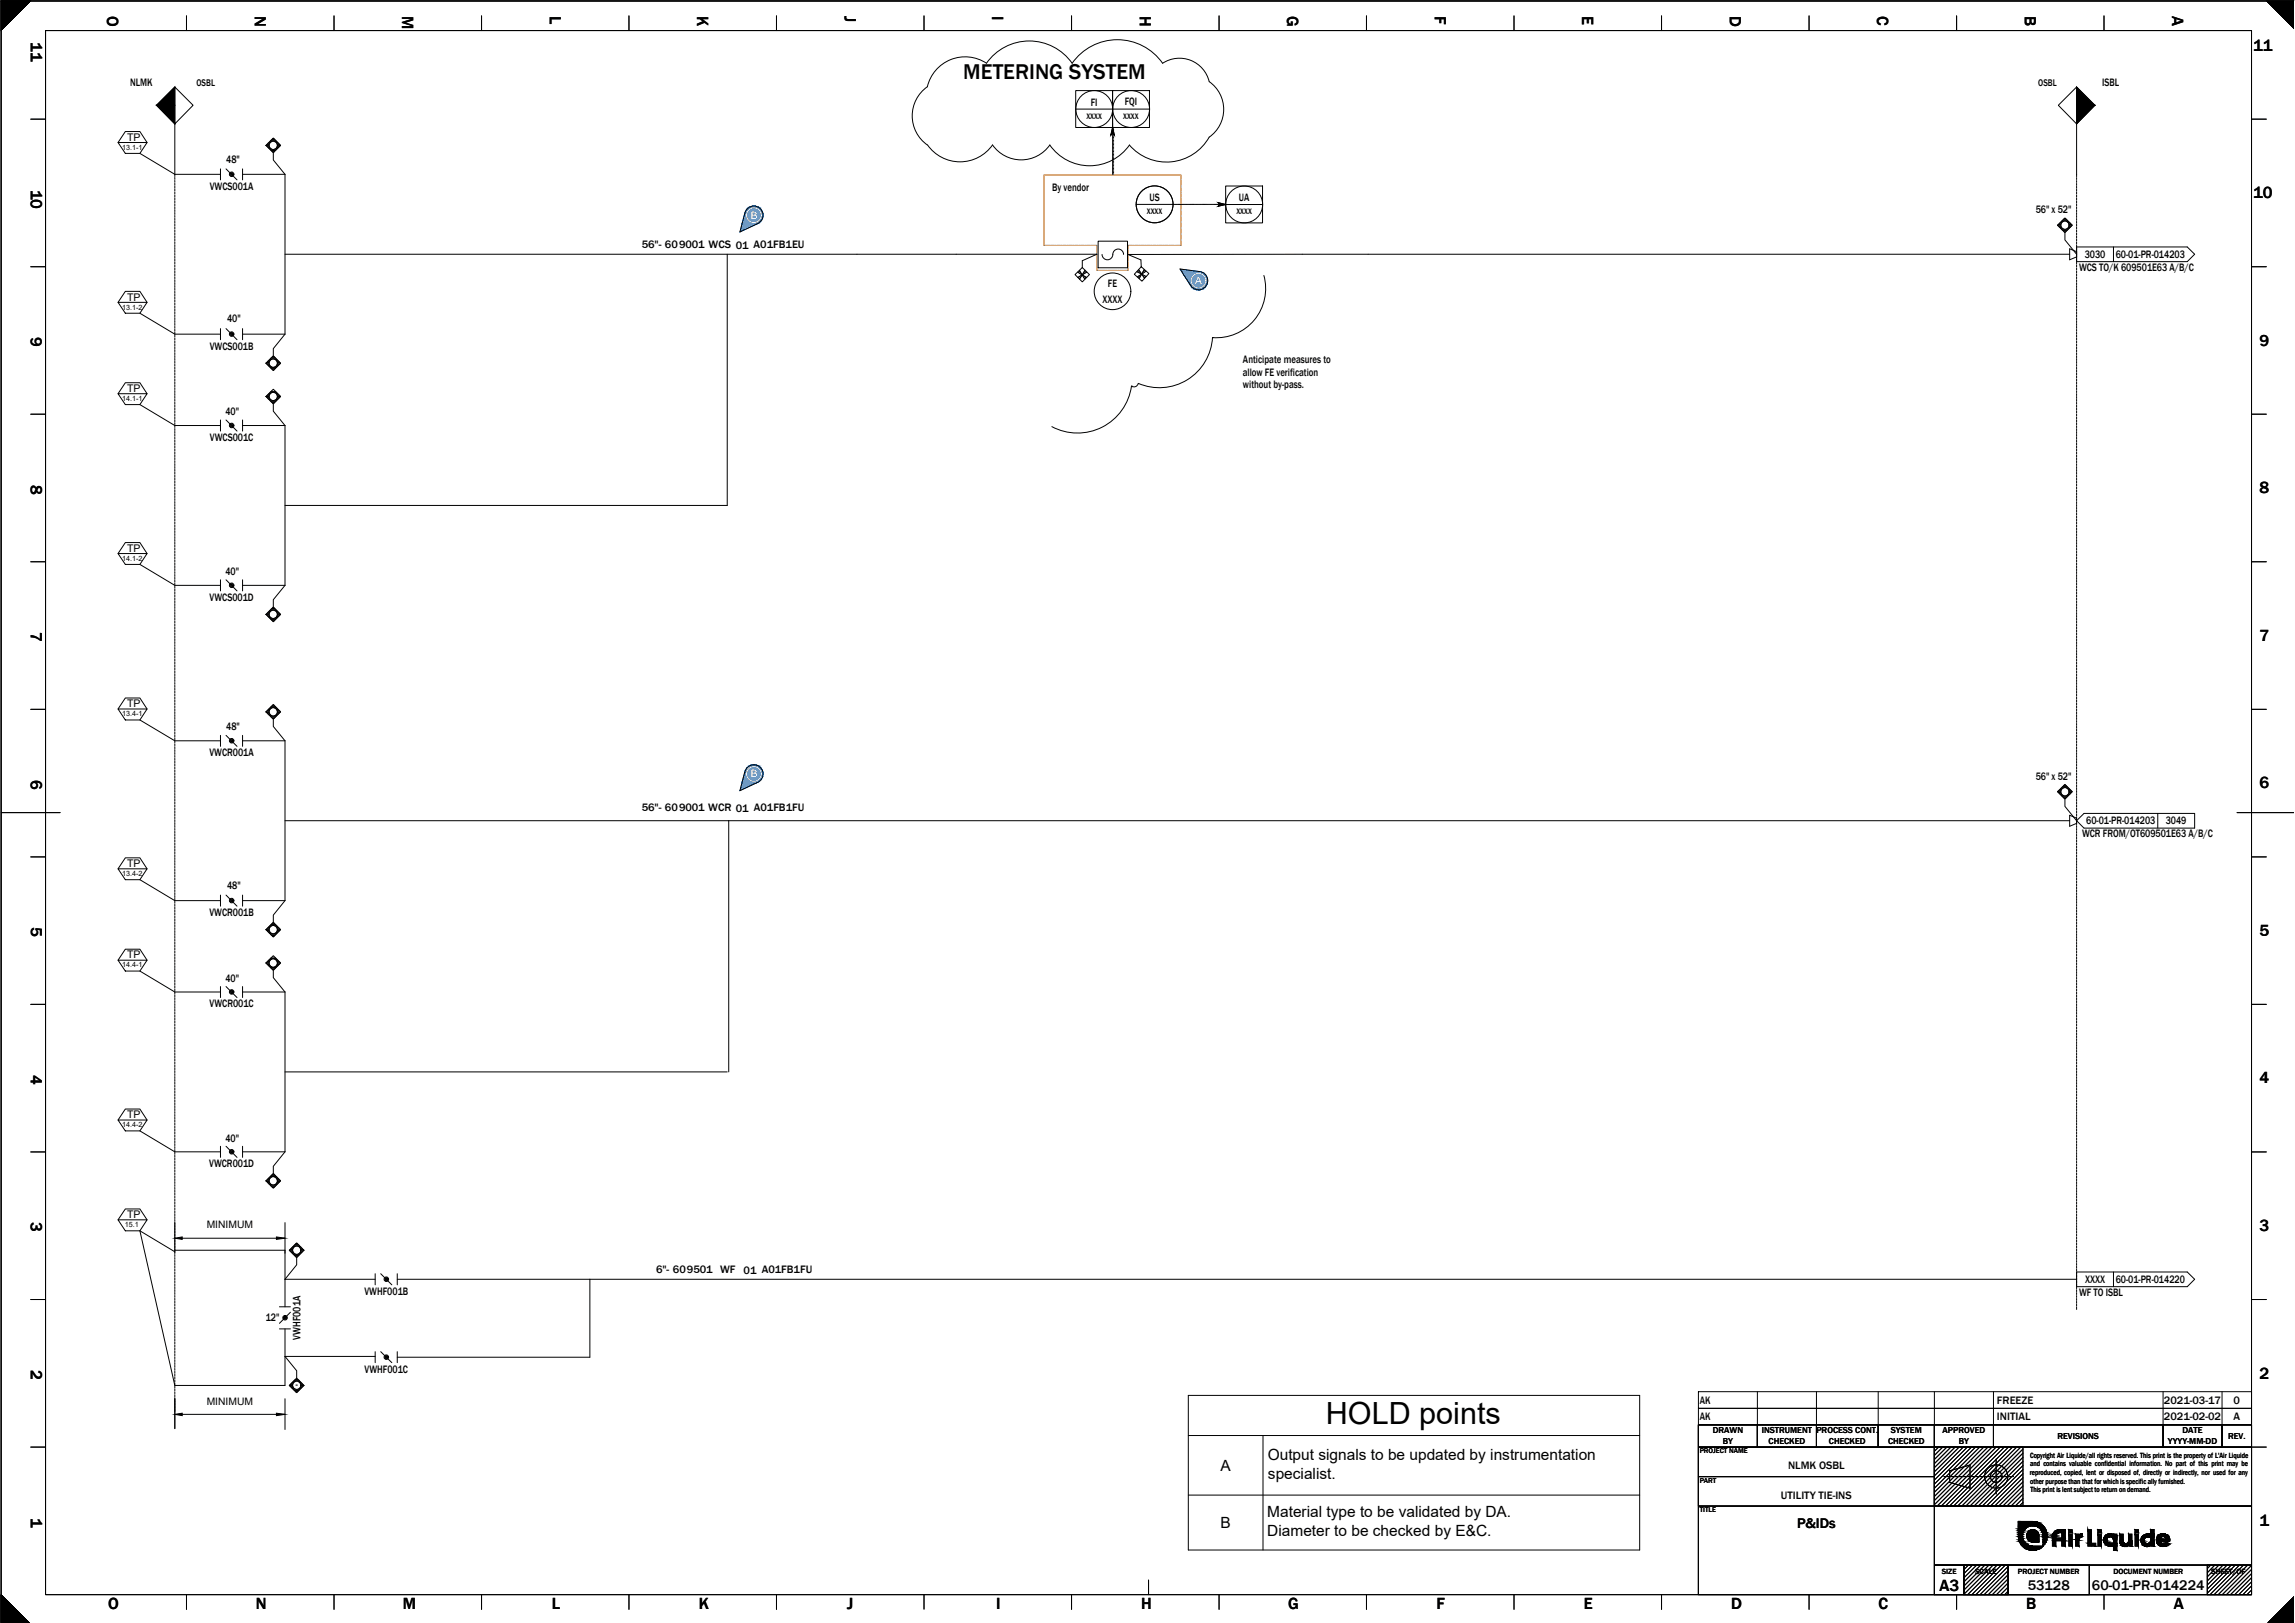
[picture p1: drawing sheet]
<svg xmlns="http://www.w3.org/2000/svg" width="420mm" height="297mm" viewBox="0 0 420 297" stroke-linecap="round" stroke-linejoin="round" font-family="sans-serif">
<defs><g id="words">
<text font-size="5.6" x="242.7" y="260.5">HOLD points</text>
<text font-size="4" x="176.4" y="14.4">METERING SYSTEM</text>
<g font-size="3">
<text x="19.6" y="2.9" transform="rotate(90 19.6 2.9)">O</text>
<text x="46.6" y="2.9" transform="rotate(90 46.6 2.9)">N</text>
<text x="73.6" y="2.9" transform="rotate(90 73.6 2.9)">M</text>
<text x="100.6" y="2.9" transform="rotate(90 100.6 2.9)">L</text>
<text x="127.7" y="2.9" transform="rotate(90 127.7 2.9)">K</text>
<text x="154.6" y="2.9" transform="rotate(90 154.6 2.9)">J</text>
<text x="181.7" y="2.9" transform="rotate(90 181.7 2.9)">I</text>
<text x="208.7" y="2.9" transform="rotate(90 208.7 2.9)">H</text>
<text x="235.7" y="2.9" transform="rotate(90 235.7 2.9)">G</text>
<text x="262.7" y="2.9" transform="rotate(90 262.7 2.9)">F</text>
<text x="289.7" y="2.9" transform="rotate(90 289.7 2.9)">E</text>
<text x="316.7" y="2.9" transform="rotate(90 316.7 2.9)">D</text>
<text x="343.7" y="2.9" transform="rotate(90 343.7 2.9)">C</text>
<text x="370.7" y="2.9" transform="rotate(90 370.7 2.9)">B</text>
<text x="397.7" y="2.9" transform="rotate(90 397.7 2.9)">A</text>
<text x="5.6" y="7.7" transform="rotate(90 5.6 7.7)">11</text>
<text x="412.5" y="9.3">11</text>
<text x="5.6" y="34.7" transform="rotate(90 5.6 34.7)">10</text>
<text x="412.5" y="36.3">10</text>
<text x="5.6" y="61.7" transform="rotate(90 5.6 61.7)">9</text>
<text x="413.7" y="63.3">9</text>
<text x="5.6" y="88.7" transform="rotate(90 5.6 88.7)">8</text>
<text x="413.7" y="90.3">8</text>
<text x="5.6" y="115.7" transform="rotate(90 5.6 115.7)">7</text>
<text x="413.7" y="117.3">7</text>
<text x="5.6" y="142.7" transform="rotate(90 5.6 142.7)">6</text>
<text x="413.7" y="144.3">6</text>
<text x="5.6" y="169.7" transform="rotate(90 5.6 169.7)">5</text>
<text x="413.7" y="171.3">5</text>
<text x="5.6" y="196.7" transform="rotate(90 5.6 196.7)">4</text>
<text x="413.7" y="198.3">4</text>
<text x="5.6" y="223.7" transform="rotate(90 5.6 223.7)">3</text>
<text x="413.7" y="225.3">3</text>
<text x="5.6" y="250.7" transform="rotate(90 5.6 250.7)">2</text>
<text x="413.7" y="252.3">2</text>
<text x="5.6" y="277.7" transform="rotate(90 5.6 277.7)">1</text>
<text x="413.7" y="279.3">1</text>
<text x="355" y="291.2">A3</text>
<text x="19.8" y="294.5">O</text>
<text x="46.9" y="294.5">N</text>
<text x="73.7" y="294.5">M</text>
<text x="101" y="294.5">L</text>
<text x="127.9" y="294.5">K</text>
<text x="155.1" y="294.5">J</text>
<text x="182.4" y="294.5">I</text>
<text x="208.9" y="294.5">H</text>
<text x="235.8" y="294.5">G</text>
<text x="263" y="294.5">F</text>
<text x="290" y="294.5">E</text>
<text x="316.9" y="294.5">D</text>
<text x="343.9" y="294.5">C</text>
<text x="371" y="294.5">B</text>
<text x="398" y="294.5">A</text>
</g>
<g font-size="2.8">
<text x="223.4" y="269.2">A</text>
<text x="232.1" y="267.2">Output signals to be updated by instrumentation</text>
<text x="232.1" y="270.6">specialist.</text>
<text x="223.4" y="279.7">B</text>
<text x="232" y="277.7">Material type to be validated by DA.</text>
<text x="232" y="281.1">Diameter to be checked by E&amp;C.</text>
</g>
<g font-size="2.6">
<text x="329" y="279.7">P&amp;IDs</text>
<text x="371.2" y="291">53128</text>
<text x="383" y="291">60-01-PR-014224</text>
</g>
<g font-size="2">
<text x="23.8" y="15.7">NLMK</text>
<text x="384.8" y="15.8">ISBL</text>
<text x="198.9" y="21.8">xxxx</text>
<text x="199.7" y="19.3">FI</text>
<text x="205.6" y="21.8">xxxx</text>
<text x="205.9" y="19.2">FQI</text>
<text x="41.4" y="29.9">48&quot;</text>
<text x="38.4" y="34.7">VWCS001A</text>
<text x="192.6" y="34.9">By vendor</text>
<text x="210" y="39.3">xxxx</text>
<text x="210.4" y="36.8">US</text>
<text x="226.4" y="39.3">xxxx</text>
<text x="226.8" y="36.8">UA</text>
<text x="372.7" y="39">56&quot; x 52&quot;</text>
<text x="117.5" y="45.3">56&quot;- 609001 WCS 01 A01FB1EU</text>
<text x="381.7" y="47.2">3030</text>
<text x="387.3" y="47.2">60-01-PR-014203</text>
<text x="202.8" y="52.6">FE</text>
<text x="380.6" y="49.6">WCS TO/К 609501E63 A/B/C</text>
<text x="41.6" y="59">40&quot;</text>
<text x="201.8" y="55.4">XXXX</text>
<text x="38.4" y="64">VWCS001B</text>
<text x="227.5" y="68.8">allow FE verification</text>
<text x="227.6" y="66.5">Anticipate measures to</text>
<text x="227.6" y="71">without by-pass.</text>
<text x="41.3" y="76">40&quot;</text>
<text x="38.4" y="80.7">VWCS001C</text>
<text x="41.3" y="105.2">40&quot;</text>
<text x="38.4" y="109.9">VWCS001D</text>
<text x="41.4" y="133.5">48&quot;</text>
<text x="38.4" y="138.4">VWCR001A</text>
<text x="372.7" y="142.7">56&quot; x 52&quot;</text>
<text x="117.5" y="148.4">56&quot;- 609001 WCR 01 A01FB1FU</text>
<text x="381.2" y="153.3">WCR FROM/ОТ609501E63 A/B/C</text>
<text x="381.9" y="150.9">60-01-PR-014203</text>
<text x="396.5" y="150.9">3049</text>
<text x="38.4" y="167.7">VWCR001B</text>
<text x="41.6" y="162.7">48&quot;</text>
<text x="41.3" y="179.6">40&quot;</text>
<text x="38.4" y="184.4">VWCR001C</text>
<text x="41.3" y="208.9">40&quot;</text>
<text x="38.3" y="213.6">VWCR001D</text>
<text x="120.1" y="233">6&quot;- 609501 WF</text>
<text x="136.1" y="233.1">01 A01FB1FU</text>
<text x="66.7" y="236.9">VWHF001B</text>
<text x="380.6" y="237.2">WF TO ISBL</text>
<text x="381.7" y="234.8">XXXX</text>
<text x="387.3" y="234.8">60-01-PR-014220</text>
<text x="48.6" y="241.8">12&quot;</text>
<text x="55" y="245.2" transform="rotate(-90 55 245.2)">VWHF001A</text>
<text x="66.8" y="251.2">VWHF001C</text>
<text x="311.2" y="256.9">AK</text>
<text x="365.6" y="256.9">FREEZE</text>
<text x="396.2" y="256.9">2021-03-17</text>
<text x="408.9" y="256.9">0</text>
<text x="311.2" y="260">AK</text>
<text x="365.6" y="260">INITIAL</text>
<text x="396.2" y="260">2021-02-02</text>
<text x="408.9" y="260">A</text>
<text x="327.3" y="268.9">NLMK OSBL</text>
<text x="326.1" y="274.3">UTILITY TIE-INS</text>
</g>
<g font-size="1.9">
<text x="23.3" y="25.7">TP</text>
<text x="23.3" y="55">TP</text>
<text x="23.3" y="71.7">TP</text>
<text x="23.3" y="101">TP</text>
<text x="23.3" y="129.4">TP</text>
<text x="23.3" y="158.7">TP</text>
<text x="23.3" y="175.4">TP</text>
<text x="23.3" y="204.6">TP</text>
<text x="23.3" y="222.9">TP</text>
<text x="37.8" y="224.8">MINIMUM</text>
<text x="37.8" y="257.1">MINIMUM</text>
</g>
<g font-size="1.9" fill="#fff">
<text x="137.4" y="40">B</text>
<text x="218.8" y="52">A</text>
<text x="137.4" y="142.2">B</text>
</g>
<g font-size="1.8">
<text x="36" y="15.7">OSBL</text>
<text x="373.2" y="15.8">OSBL</text>
</g>
<g font-size="1.6">
<text x="313.6" y="262.3">DRAWN</text>
<text x="322.5" y="262.3">INSTRUMENT PROCESS CONT.</text>
<text x="346.2" y="262.3">SYSTEM</text>
<text x="355.6" y="262.3">APPROVED</text>
<text x="376.7" y="263.4">REVISIONS</text>
<text x="399.6" y="262.3">DATE</text>
<text x="407.9" y="263.4">REV.</text>
<text x="315.4" y="264.4">BY</text>
<text x="323.8" y="264.4">CHECKED</text>
<text x="334.8" y="264.4">CHECKED</text>
<text x="345.7" y="264.4">CHECKED</text>
<text x="358.6" y="264.4">BY</text>
<text x="396.9" y="264.4">YYYY-MM-DD</text>
</g>
<g font-size="1.4">
<text x="371.6" y="269.9">reproduced, copied, lent or disposed of, directly or indirectly, nor used for any</text>
<text x="371.7" y="266.7">Copyright Air Liquide/all rights reserved. This print is the property of L'Air Liquide</text>
<text x="371.7" y="268.3">and contains valuable confidential information. No part of this print may be</text>
<text x="371.7" y="271.5">other purpose than that for which is specific ally furnished.</text>
<text x="371.7" y="273.1">This print is lent subject to return on demand.</text>
<text x="404.8" y="288">SHEET/OF</text>
<text x="355.5" y="288">SIZE</text>
<text x="361.6" y="288">SCALE</text>
<text x="369.4" y="288">PROJECT NUMBER</text>
<text x="386.9" y="288">DOCUMENT NUMBER</text>
</g>
<g font-size="1.3">
<text x="22.4" y="27.4">13.1-1</text>
<text x="22.4" y="56.6">13.1-2</text>
<text x="22.4" y="73.4">14.1-1</text>
<text x="22.4" y="102.6">14.1-2</text>
<text x="22.4" y="131.1">13.4-1</text>
<text x="22.4" y="160.3">13.4-2</text>
<text x="22.4" y="177.1">14.4-1</text>
<text x="22.4" y="206.3">14.4-2</text>
<text x="22.9" y="224.6">15.1</text>
<text x="311.2" y="266">PROJECT NAME</text>
<text x="311.2" y="271.4">PART</text>
<text x="311.2" y="276.8">TITLE</text>
</g>
</g></defs>
<!-- layer: AL Russia-Frame -->
<g fill="none" stroke="#000" stroke-width=".18">
<path d="M.2 .2h5.3l-5.3 5.3zM5.5 .2l-5.3 5.3M8.3 5.6h403.9v286.3h-403.9zM34.1 2.9v2.7M61.2 2.9v2.7M88.2 2.9v2.7M115.1 2.9v2.7M142.2 2.9v2.7M169.2 2.9v2.7M196.2 2.9v2.7M223.2 2.9v2.7M250.2 2.9v2.7"/>
<path d="M277.2 2.9v2.7M304.2 2.9v2.7M331.2 2.9v2.7M358.2 2.9v2.7M385.2 2.9v2.7M415 .2l5 5M420 .2h-419.8v296.8v-5.1l5.1 5.1-5.1-5.1M5.6 21.8h2.7M412.2 21.8h2.7M5.6 48.8h2.7M412.2 48.8h2.7M5.6 75.8h2.7"/>
<path d="M412.2 75.8h2.7M5.6 102.8h2.7M412.2 102.8h2.7M5.6 129.8h2.7M412.2 129.8h2.7M.2 148.7h10.8M5.6 156.8h2.7M409.6 148.7h10.4M412.2 156.8h2.7M5.6 183.8h2.7M412.2 183.8h2.7M5.6 210.8h2.7"/>
<path d="M412.2 210.8h2.7M5.6 237.8h2.7M412.2 237.8h2.7M310.9 257.8h101.3v3h-101.3zM310.9 254.7h101.3v3.1h-101.3zM321.7 254.7v10.1M332.5 254.7v10.1M343.9 254.7v10.1M354.1 254.7v37.2M365 254.7v10.1M396 254.7v10.1M406.8 254.7v10.1"/>
<path d="M5.6 264.8h2.7M310.9 260.8h101.3v31.1h-101.3zM310.9 260.8h10.8v4h-10.8zM310.9 270.2h43.2v5.4h-43.2zM310.9 264.8h43.2v5.4h-43.2zM310.9 264.8h104M310.9 270.2h43.2M310.9 275.6h101.3M310.9 260.8v31.1M321.7 260.8h10.8v4h-10.8zM332.5 260.8h11.4v4h-11.4zM343.9 260.8h10.2v4h-10.2z"/>
<path d="M354.1 264.8h16.3v10.8h-16.3zM354.1 260.8h10.9v4h-10.9zM354.1 264.8h58.1v10.8h-58.1zM354.1 275.6h58.1v10.8h-58.1zM354.2 264.8l-.1 .1M354.9 264.8l-.8 .8M355.7 264.8l-1.6 1.6M355.9 270.2h12.7M356.4 264.8l-2.3 2.3M356.9 269.2l3.8-1.1v4.3l-3.8-1.1zM357.2 264.8l-3.1 3.1M357.9 264.8l-3.8 3.8"/>
<path d="M358.7 264.8l-4.6 4.6M359.4 264.8l-5.3 5.3M360.2 264.8l-6.1 6.1M360.9 264.8l-6.8 6.8M361.7 264.8l-7.6 7.6M362.4 264.8l-8.3 8.3M363.2 264.8l-9.1 9.1M363.9 264.8l-9.8 9.8M364.7 264.8l-10.6 10.6M365 260.8h31v4h-31zM365.4 267v6.4M365.4 264.8l-10.8 10.8"/>
<path d="M366.2 264.8l-10.8 10.8M366.9 264.8l-10.7 10.8M367.7 264.8l-10.8 10.8M368.4 264.8l-10.7 10.8M369.2 264.8l-10.8 10.8M370 264.8l-10.8 10.8M370.4 265.2l-10.5 10.4M370.4 265.9l-9.7 9.7M370.4 266.7l-9 8.9M370.4 267.4l-8.2 8.2M370.4 268.2l-7.5 7.4M370.4 269l-6.7 6.6"/>
<path d="M370.4 269.7l-6 5.9M370.4 270.5l-5.2 5.1M370.4 271.2l-4.5 4.4M370.4 272l-3.7 3.6M370.4 272.7l-3 2.9M370.4 273.5l-2.2 2.1M370.4 274.2l-1.5 1.4M370.4 275l-.7 .6M396 260.8h10.8v4h-10.8zM406.8 260.8h5.4v4h-5.4zM34.1 291.9v2.6M61.2 291.9v2.6"/>
<path d="M88.2 291.9v2.6M115.1 291.9v2.6M142.2 291.9v2.6M169.2 291.9v2.6M196.2 291.9v2.6M210.3 289.2v2.7M223.2 291.9v2.6M250.2 291.9v2.6M277.2 291.9v2.6M304.2 291.9v2.6M331.2 291.9v2.6M354.1 286.4h5.4v5.5h-5.4z"/>
<path d="M354.1 286.4h58.1M358.2 291.9v2.6M359.5 286.4h8.1v5.5h-8.1zM359.5 286.4v5.5M359.6 286.4l-.1 .1M360.4 286.4l-.9 .9M361.1 286.4l-1.6 1.6M361.9 286.4l-2.4 2.4M362.6 286.4l-3.1 3.1M363.4 286.4l-3.9 3.9M364.1 286.4l-4.6 4.6M364.9 286.4l-5.4 5.4"/>
<path d="M365.6 286.4l-5.4 5.5M366.4 286.4l-5.4 5.5M367.1 286.4l-5.4 5.5M367.6 286.4h14.9v5.5h-14.9zM367.6 286.7l-5.1 5.2M367.6 287.5l-4.4 4.4M367.6 288.2l-3.6 3.7M367.6 289l-2.9 2.9M367.6 289.7l-2.1 2.2M367.6 290.5l-1.4 1.4M367.6 291.2l-.6 .7M367.6 286.4v5.5"/>
<path d="M382.5 286.4v5.5M385.2 291.9v2.6M404.1 286.4h8.1v5.5h-8.1zM404.1 286.4v5.5M404.7 286.4l-.6 .7M405.5 286.4l-1.4 1.4M406.2 286.4l-2.1 2.2M407 286.4l-2.9 2.9M407.7 286.4l-3.6 3.7M408.5 286.4l-4.4 4.4M409.2 286.4l-5.1 5.2M410 286.4l-5.4 5.5"/>
<path d="M410.7 286.4l-5.4 5.5M411.5 286.4l-5.4 5.5M412.2 286.5l-5.4 5.4M412.2 287.2l-4.6 4.7M412.2 288l-3.9 3.9M412.2 288.7l-3.1 3.2M412.2 289.5l-2.3 2.4M412.2 290.2l-1.6 1.7M412.2 291l-.8 .9M412.2 291.7l-.1 .2M420 292.3l-4.8 4.7"/>
<circle cx="365.5" cy="270.2" r="2.13"/>
<circle cx="365.5" cy="270.2" r="1.07"/>
</g>
<g fill="#000" stroke="#000" stroke-width=".18">
<path d="M.2 .2h5.3l-5.3 5.3zM415 .2h5v5zM372 280h.3zM393.7 280h.7zM.2 291.9l5.1 5.1h-5.1zM371.5 283.7h1.3zM385.6 280.9h1.3zM388.9 283h.2zM393.7 280.8h.7zM395.4 282.9h1.3zM395.8 280.7h.4zM415.2 297l4.8-4.7v4.7z"/>
<path d="M369.5 279.9l1 .2 .3-.2zM369.5 279.9l1 .2h-1z"/>
<path d="M369.5 279.9l1 .2 .3-.2zM369.5 279.9l1 .2h-1z"/>
<path d="M369.5 279.6l1.3 .3 .2-.3zM369.5 279.6l1.3 .3h-1.3z"/>
<path d="M369.5 279.6l1.3 .3 .2-.3zM369.5 279.6l1.3 .3h-1.3z"/>
<path d="M369.5 279.4l1.5 .2 .3-.2zM369.5 279.4l1.5 .2h-1.5z"/>
<path d="M369.5 279.4l1.5 .2 .3-.2zM369.5 279.4l1.5 .2h-1.5z"/>
<path d="M369.5 279.3l1.8 .1 .3-.1zM369.5 279.3l1.8 .1h-1.8z"/>
<path d="M369.5 279.3l1.8 .1 .3-.1zM369.5 279.3l1.8 .1h-1.8z"/>
<path d="M369.5 279.2h2.5zM369.5 279.2l2.1 .1z"/>
<path d="M369.5 279.2h2.5zM369.5 279.2l2.1 .1z"/>
<path d="M369.5 278.5h3.1zM369.5 278.5h3.1z"/>
<path d="M369.5 278.5h3.1zM369.5 278.5h3.1z"/>
<path d="M372 280h.4zM371.9 280h.5z"/>
<path d="M372 280h.4zM371.9 280h.5z"/>
<path d="M371.9 280h.7zM371.8 280h.8z"/>
<path d="M371.9 280h.7zM371.8 280h.8z"/>
<path d="M369.5 278.5l3.5 .1-.4-.1zM369.5 278.5l3.5 .1h-3.5z"/>
<path d="M369.5 278.5l3.5 .1-.4-.1zM369.5 278.5l3.5 .1h-3.5z"/>
<path d="M369.5 278.6l3.9 .2-.4-.2zM369.5 278.6l3.9 .2h-3.9z"/>
<path d="M369.5 278.6l3.9 .2-.4-.2zM369.5 278.6l3.9 .2h-3.9z"/>
<path d="M369.5 278.8l4.3 .2-.4-.2zM369.5 278.8l4.3 .2h-4.3z"/>
<path d="M369.5 278.8l4.3 .2-.4-.2zM369.5 278.8l4.3 .2h-4.3z"/>
<path d="M369.5 279l4.5 .2-.2-.2zM369.5 279l4.5 .2h-4.5z"/>
<path d="M369.5 279l4.5 .2-.2-.2zM369.5 279l4.5 .2h-4.5z"/>
<path d="M372 279.2h2zM372 279.2h2z"/>
<path d="M372.4 279.2l1.7 .1zM372.4 279.2l1.7 .1z"/>
<path d="M372 279.2h2zM372 279.2h2z"/>
<path d="M372.4 279.2l1.7 .1zM372.4 279.2l1.7 .1z"/>
<path d="M372.7 279.3h1.4zM372.7 279.3h1.4z"/>
<path d="M372.7 279.3h1.4zM372.7 279.3h1.4z"/>
<path d="M372.8 279.3l1.4 .1-.1-.1zM372.8 279.3l1.4 .1z"/>
<path d="M372.8 279.3l1.4 .1-.1-.1zM372.8 279.3l1.4 .1z"/>
<path d="M373 279.4l1.4 .2-.2-.2zM373 279.4l1.4 .2h-1.1z"/>
<path d="M373 279.4l1.4 .2-.2-.2zM373 279.4l1.4 .2h-1.1z"/>
<path d="M373.3 279.6l1.1 .1zM373.3 279.6l1.1 .1z"/>
<path d="M373.3 279.6l1.1 .1zM373.3 279.6l1.1 .1z"/>
<path d="M373.4 279.7l1.1 .2-.1-.2zM373.4 279.7l1.1 .2h-.9z"/>
<path d="M373.4 279.7l1.1 .2-.1-.2zM373.4 279.7l1.1 .2h-.9z"/>
<path d="M373.6 279.9l1 .2-.1-.2zM373.6 279.9l1 .2h-.9z"/>
<path d="M373.6 279.9l1 .2-.1-.2zM373.6 279.9l1 .2h-.9z"/>
<path d="M377 280h1.1zM376.7 280h1.4z"/>
<path d="M376.7 280l1.4 .1zM376.5 280.1h1.6z"/>
<path d="M377 280h1.1zM376.7 280h1.4z"/>
<path d="M376.7 280l1.4 .1zM376.5 280.1h1.6z"/>
<path d="M378.8 280l.6 .5v-.5zM378.8 280l.6 .5h-.6z"/>
<path d="M378.8 280l.6 .5v-.5zM378.8 280l.6 .5h-.6z"/>
<path d="M382.2 280l.7 2.5v-2.5zM382.2 280l.7 2.5h-.7z"/>
<path d="M382.2 280l.7 2.5v-2.5zM382.2 280l.7 2.5h-.7z"/>
<path d="M384.1 280l.6 .5v-.5zM384.1 280l.6 .5h-.6z"/>
<path d="M384.1 280l.6 .5v-.5zM384.1 280l.6 .5h-.6z"/>
<path d="M390.9 280l.6 .5v-.5zM390.9 280l.6 .5h-.6z"/>
<path d="M390.9 280l.6 .5v-.5zM390.9 280l.6 .5h-.6z"/>
<path d="M393.7 280l.7 .8v-.8zM393.7 280l.7 .8h-.7zM393 280.8h1.4z"/>
<path d="M393.7 280l.7 .8v-.8zM393.7 280l.7 .8h-.7zM393 280.8h1.4z"/>
<path d="M369.5 281.2h.8zM369.5 281.2h.8z"/>
<path d="M369.5 281.2l.8 .3v-.3zM369.5 281.2l.8 .3h-.8z"/>
<path d="M369.5 281.2h.8zM369.5 281.2h.8z"/>
<path d="M369.5 281.2l.8 .3v-.3zM369.5 281.2l.8 .3h-.8z"/>
<path d="M369.5 280.8l.8 .4v-.4zM369.5 280.8l.8 .4h-.8z"/>
<path d="M369.5 280.8l.8 .4v-.4zM369.5 280.8l.8 .4h-.8z"/>
<path d="M369.5 281.5l.9 .2-.1-.2zM369.5 281.5l.9 .2h-.8z"/>
<path d="M369.5 281.5l.9 .2-.1-.2zM369.5 281.5l.9 .2h-.8z"/>
<path d="M369.5 280.5l.8 .3 .1-.3zM369.5 280.5l.8 .3h-.8z"/>
<path d="M369.6 281.7l.9 .2-.1-.2zM369.6 281.7l.9 .2h-.9z"/>
<path d="M369.5 280.5l.8 .3 .1-.3zM369.5 280.5l.8 .3h-.8z"/>
<path d="M369.6 281.7l.9 .2-.1-.2zM369.6 281.7l.9 .2h-.9z"/>
<path d="M369.6 281.9l1 .3-.1-.3zM369.6 281.9l1 .3h-.9z"/>
<path d="M369.6 281.9l1 .3-.1-.3zM369.6 281.9l1 .3h-.9z"/>
<path d="M369.5 280.1l.9 .4 .1-.4zM369.5 280.1l.9 .4h-.9z"/>
<path d="M369.5 280.1l.9 .4 .1-.4zM369.5 280.1l.9 .4h-.9z"/>
<path d="M369.7 282.2h.9zM369.7 282.2h.9z"/>
<path d="M369.7 282.2h.9zM369.7 282.2h.9z"/>
<path d="M369.7 282.2l1.2 .3-.3-.3zM369.7 282.2l1.2 .3h-1z"/>
<path d="M369.7 282.2l1.2 .3-.3-.3zM369.7 282.2l1.2 .3h-1z"/>
<path d="M369.9 282.5l1.1 .1zM369.9 282.5l1.1 .1h-1z"/>
<path d="M369.9 282.5l1.1 .1zM369.9 282.5l1.1 .1h-1z"/>
<path d="M370 282.6l1.1 .1-.1-.1zM370 282.6l1.1 .1h-1.1z"/>
<path d="M370 282.6l1.1 .1-.1-.1zM370 282.6l1.1 .1h-1.1z"/>
<path d="M370 282.7l1.5 .1-.4-.1zM370 282.7l1.5 .1h-1.3z"/>
<path d="M370 282.7l1.5 .1-.4-.1zM370 282.7l1.5 .1h-1.3z"/>
<path d="M370.2 282.8l1.6 .1zM370.2 282.8l1.6 .1z"/>
<path d="M370.2 282.8l1.6 .1zM370.2 282.8l1.6 .1z"/>
<path d="M371.5 283.7h.9zM371.9 283.7h.5z"/>
<path d="M371.5 283.7h.9zM371.9 283.7h.5z"/>
<path d="M370.2 282.9h1.6zM370.2 282.9h1.6z"/>
<path d="M370.2 282.9h1.6zM370.2 282.9h1.6z"/>
<path d="M370.2 282.9l2 .1zM370.2 282.9l2 .1z"/>
<path d="M370.2 282.9l2 .1zM370.2 282.9l2 .1z"/>
<path d="M371.8 280l.8 .1zM371.7 280.1h.9z"/>
<path d="M371.8 280l.8 .1zM371.7 280.1h.9z"/>
<path d="M371.7 280.1h1zM371.6 280.1h1.1z"/>
<path d="M371.7 280.1h1zM371.6 280.1h1.1z"/>
<path d="M371.6 280.1l1.2 .1zM371.5 280.2h1.3z"/>
<path d="M371.6 280.1l1.2 .1zM371.5 280.2h1.3z"/>
<path d="M371.5 280.2l1.4 .1zM371.4 280.3h1.5z"/>
<path d="M371.5 280.2l1.4 .1zM371.4 280.3h1.5z"/>
<path d="M371.4 283.6h1.5zM371.4 283.6l1.4 .1z"/>
<path d="M371.4 283.6h1.5zM371.4 283.6l1.4 .1z"/>
<path d="M371.4 280.3h1.6zM371.3 280.3h1.7z"/>
<path d="M371.4 280.3h1.6zM371.3 280.3h1.7z"/>
<path d="M371.3 280.3l1.8 .1-.1-.1zM371.3 280.3l1.8 .1h-1.8z"/>
<path d="M371.3 280.3l1.8 .1-.1-.1zM371.3 280.3l1.8 .1h-1.8z"/>
<path d="M371.3 280.4l1.8 .1zM371.3 280.4l1.8 .1z"/>
<path d="M371.3 280.4l1.8 .1zM371.3 280.4l1.8 .1z"/>
<path d="M371.2 280.5l2 .1-.1-.1zM371.2 280.5l2 .1h-2z"/>
<path d="M371.2 280.5l2 .1-.1-.1zM371.2 280.5l2 .1h-2z"/>
<path d="M371.2 280.6l2 .1zM371.2 280.6l2 .1z"/>
<path d="M371.2 280.6l2 .1zM371.2 280.6l2 .1z"/>
<path d="M371.1 280.7l2.2 .1-.1-.1zM371.1 280.7l2.2 .1h-2.2z"/>
<path d="M371.1 280.7l2.2 .1-.1-.1zM371.1 280.7l2.2 .1h-2.2z"/>
<path d="M371.1 280.8l2.2 .1zM371.1 280.8l2.2 .1z"/>
<path d="M371.1 280.9l2.2 .1v-.1zM371.1 280.9l2.2 .1h-2.2z"/>
<path d="M371.1 280.8l2.2 .1zM371.1 280.8l2.2 .1z"/>
<path d="M371.1 280.9l2.2 .1v-.1zM371.1 280.9l2.2 .1h-2.2z"/>
<path d="M371.1 281l2.2 .1zM371.1 281l2.2 .1z"/>
<path d="M371 281.1l2.3 .2v-.2zM371 281.1l2.3 .2h-2.2z"/>
<path d="M371.1 281.3l2.2 .2v-.2zM371.1 281.3l2.2 .2h-2.2z"/>
<path d="M371.1 281.5l2.2 .2v-.2zM371.1 281.5l2.2 .2h-2.1z"/>
<path d="M371.2 281.7l2.1 .2v-.2zM371.2 281.7l2.1 .2h-1.9z"/>
<path d="M371.4 281.9l1.9 .1v-.1zM371.4 281.9l1.9 .1h-1.8z"/>
<path d="M371.5 282l1.8 .1v-.1zM371.5 282l1.8 .1h-1.6z"/>
<path d="M371.7 282.1l1.6 .1zM371.7 282.1l1.6 .1z"/>
<path d="M371.9 282.2h1.4zM371.9 282.2h1.4z"/>
<path d="M371.1 283.5l1.8 .1 .4-.1zM371.1 283.5l1.8 .1h-1.5z"/>
<path d="M371.1 281l2.2 .1zM371.1 281l2.2 .1z"/>
<path d="M371 281.1l2.3 .2v-.2zM371 281.1l2.3 .2h-2.2z"/>
<path d="M371.1 281.3l2.2 .2v-.2zM371.1 281.3l2.2 .2h-2.2z"/>
<path d="M371.1 281.5l2.2 .2v-.2zM371.1 281.5l2.2 .2h-2.1z"/>
<path d="M371.2 281.7l2.1 .2v-.2zM371.2 281.7l2.1 .2h-1.9z"/>
<path d="M371.4 281.9l1.9 .1v-.1zM371.4 281.9l1.9 .1h-1.8z"/>
<path d="M371.5 282l1.8 .1v-.1zM371.5 282l1.8 .1h-1.6z"/>
<path d="M371.7 282.1l1.6 .1zM371.7 282.1l1.6 .1z"/>
<path d="M371.9 282.2h1.4zM371.9 282.2h1.4z"/>
<path d="M371.1 283.5l1.8 .1 .4-.1zM371.1 283.5l1.8 .1h-1.5z"/>
<path d="M371 283.5h2.3zM371 283.5h2.3z"/>
<path d="M371 283.5h2.3zM371 283.5h2.3z"/>
<path d="M370.6 283.3l2.7 .2 .4-.2zM370.6 283.3l2.7 .2h-2.3z"/>
<path d="M370.6 283.3l2.7 .2 .4-.2zM370.6 283.3l2.7 .2h-2.3z"/>
<path d="M370.6 283.2h3.1zM370.6 283.2l3.1 .1z"/>
<path d="M370.6 283.2h3.1zM370.6 283.2l3.1 .1z"/>
<path d="M374 282.6v.4zM374 282.6h.3l-.3 .4z"/>
<path d="M370.3 283l3.4 .2 .3-.2zM370.3 283l3.4 .2h-3.1z"/>
<path d="M374 282.6v.4zM374 282.6h.3l-.3 .4z"/>
<path d="M370.3 283l3.4 .2 .3-.2zM370.3 283l3.4 .2h-3.1z"/>
<path d="M374 282.2l.3 .4 .2-.4zM374 282.2l.3 .4h-.3z"/>
<path d="M374 282.2l.3 .4 .2-.4zM374 282.2l.3 .4h-.3z"/>
<path d="M373.7 280.1l.9 .1v-.1zM373.7 280.1l.9 .1h-.8z"/>
<path d="M373.7 280.1l.9 .1v-.1zM373.7 280.1l.9 .1h-.8z"/>
<path d="M373.8 280.2l.9 .3-.1-.3zM373.8 280.2l.9 .3h-.8zM373.9 280.5h.8zM373.9 280.5h.8z"/>
<path d="M373.8 280.2l.9 .3-.1-.3zM373.8 280.2l.9 .3h-.8zM373.9 280.5h.8zM373.9 280.5h.8z"/>
<path d="M374 281.8l.5 .4 .2-.4zM374 281.8l.5 .4h-.5z"/>
<path d="M374 281.8l.5 .4 .2-.4zM374 281.8l.5 .4h-.5z"/>
<path d="M373.9 280.5l.9 .4-.1-.4zM373.9 280.5l.9 .4h-.8z"/>
<path d="M373.9 280.5l.9 .4-.1-.4zM373.9 280.5l.9 .4h-.8z"/>
<path d="M374 280.9l.8 .1zM374 280.9l.8 .1z"/>
<path d="M374 281l.8 .2v-.2zM374 281l.8 .2h-.8z"/>
<path d="M374 281.2l.8 .2v-.2zM374 281.2l.8 .2h-.8z"/>
<path d="M374 281.4l.7 .4 .1-.4zM374 281.4l.7 .4h-.7z"/>
<path d="M374 280.9l.8 .1zM374 280.9l.8 .1z"/>
<path d="M374 281l.8 .2v-.2zM374 281l.8 .2h-.8z"/>
<path d="M374 281.2l.8 .2v-.2zM374 281.2l.8 .2h-.8z"/>
<path d="M374 281.4l.7 .4 .1-.4zM374 281.4l.7 .4h-.7z"/>
<path d="M375.8 281.2h.6zM375.8 281.2h.6z"/>
<path d="M375.8 281.2l.6 .3v-.3zM375.8 281.2l.6 .3h-.6z"/>
<path d="M375.8 282l.6 1v-1zM375.8 282l.6 1h-.6z"/>
<path d="M375.8 281.2h.6zM375.8 281.2h.6z"/>
<path d="M375.8 281.2l.6 .3v-.3zM375.8 281.2l.6 .3h-.6z"/>
<path d="M375.8 282l.6 1v-1zM375.8 282l.6 1h-.6z"/>
<path d="M375.8 281l.6 .1zM375.8 281l.6 .1z"/>
<path d="M375.8 281.1l.6 .1v-.1zM375.8 281.1l.6 .1h-.6z"/>
<path d="M375.8 281l.6 .1zM375.8 281l.6 .1z"/>
<path d="M375.8 281.1l.6 .1v-.1zM375.8 281.1l.6 .1h-.6z"/>
<path d="M375.8 281h.6zM375.8 281h.6z"/>
<path d="M375.8 281h.6zM375.8 281h.6z"/>
<path d="M375.8 280.8l.6 .2 .1-.2zM375.8 280.8l.6 .2h-.6z"/>
<path d="M375.8 280.8l.6 .2 .1-.2zM375.8 280.8l.6 .2h-.6z"/>
<path d="M375.8 280.8h.7zM375.8 280.8h.7z"/>
<path d="M375.8 280.8h.7zM375.8 280.8h.7z"/>
<path d="M375.9 280.7h.7zM375.9 280.7l.6 .1z"/>
<path d="M375.9 280.7h.7zM375.9 280.7l.6 .1z"/>
<path d="M375.9 280.6h.8zM375.9 280.6l.7 .1h-.7z"/>
<path d="M375.9 280.6h.8zM375.9 280.6l.7 .1h-.7z"/>
<path d="M376 280.6h.8zM376 280.6h.7z"/>
<path d="M376 280.6h.8zM376 280.6h.7z"/>
<path d="M376 280.6h.8zM376 280.6h.8z"/>
<path d="M376 280.6h.8zM376 280.6h.8z"/>
<path d="M376 280.5h.9zM376 280.5l.8 .1z"/>
<path d="M376 280.5h.9zM376 280.5l.8 .1z"/>
<path d="M376 280.5h1zM376 280.5h.9z"/>
<path d="M376 280.5h1zM376 280.5h.9z"/>
<path d="M376.5 280.1l1.6 .1v-.1zM376.3 280.2l.2-.1 1.6 .1z"/>
<path d="M376.3 280.2l1.8 .2v-.2zM376.1 280.4l.2-.2 1.8 .2z"/>
<path d="M376.1 280.4l2 .1v-.1zM376.1 280.4l2 .1h-2.1z"/>
<path d="M377.5 280.5l.6 1v-1zM377.5 280.5l.6 1h-.6z"/>
<path d="M375.8 281.5l2.3 .5v-.5zM375.8 281.5l2.3 .5h-2.3z"/>
<path d="M377.5 282l.6 1v-1zM377.5 282l.6 1h-.6z"/>
<path d="M376.5 280.1l1.6 .1v-.1zM376.3 280.2l.2-.1 1.6 .1z"/>
<path d="M376.3 280.2l1.8 .2v-.2zM376.1 280.4l.2-.2 1.8 .2z"/>
<path d="M376.1 280.4l2 .1v-.1zM376.1 280.4l2 .1h-2.1z"/>
<path d="M377.5 280.5l.6 1v-1zM377.5 280.5l.6 1h-.6z"/>
<path d="M375.8 281.5l2.3 .5v-.5zM375.8 281.5l2.3 .5h-2.3z"/>
<path d="M377.5 282l.6 1v-1zM377.5 282l.6 1h-.6z"/>
<path d="M378.8 280.8l.6 2.2v-2.2zM378.8 280.8l.6 2.2h-.6z"/>
<path d="M378.8 280.8l.6 2.2v-2.2zM378.8 280.8l.6 2.2h-.6z"/>
<path d="M380 281.1h.6zM380 281.1h.6z"/>
<path d="M380 281.1h.6zM380 281.1h.6z"/>
<path d="M380 280.8l.6 .3v-.3zM380 280.8l.6 .3h-.6z"/>
<path d="M380.6 281.1h.7zM380.6 281.1h.7z"/>
<path d="M380 280.8l.6 .3v-.3zM380 280.8l.6 .3h-.6z"/>
<path d="M380.6 281.1h.7zM380.6 281.1h.7z"/>
<path d="M380 281.9l.6 1.1v-1.1zM380 281.9l.6 1.1h-.6z"/>
<path d="M380 281.9l.6 1.1v-1.1zM380 281.9l.6 1.1h-.6z"/>
<path d="M380 281.8l.6 .1v-.1zM380 281.8l.6 .1h-.6z"/>
<path d="M380 281.8l.6 .1v-.1zM380 281.8l.6 .1h-.6z"/>
<path d="M380 281.6l.6 .2 .1-.2zM380 281.6l.6 .2h-.6z"/>
<path d="M380 281.6l.6 .2 .1-.2zM380 281.6l.6 .2h-.6z"/>
<path d="M380 281.5l.7 .1v-.1zM380 281.5l.7 .1h-.7z"/>
<path d="M380 281.5l.7 .1v-.1zM380 281.5l.7 .1h-.7z"/>
<path d="M380 281.4l.7 .1 .1-.1zM380 281.4l.7 .1h-.7z"/>
<path d="M380 281.4l.7 .1 .1-.1zM380 281.4l.7 .1h-.7z"/>
<path d="M380 281.4h.9zM380 281.4h.8z"/>
<path d="M380 281.4h.9zM380 281.4h.8z"/>
<path d="M380 281.3h1zM380 281.3l.9 .1z"/>
<path d="M380 281.3h1zM380 281.3l.9 .1z"/>
<path d="M380 281.2h1.1zM380 281.2l1 .1z"/>
<path d="M380 281.2h1.1zM380 281.2l1 .1z"/>
<path d="M381.1 280.7h.2zM381 280.7h.3z"/>
<path d="M381 280.7l.3 .1zM380.9 280.8h.4z"/>
<path d="M380.9 280.8h.4zM380.8 280.8h.5z"/>
<path d="M380.8 280.8l.5 .1zM380.7 280.9h.6z"/>
<path d="M380.7 280.9l.6 .1zM380.7 280.9l.6 .1h-.7z"/>
<path d="M380.6 281l.7 .1v-.1zM380.6 281l.7 .1h-.7z"/>
<path d="M380 281.1l1.3 .1v-.1zM380 281.1l1.3 .1h-1.3z"/>
<path d="M380 281.2h1.3zM380 281.2h1.1z"/>
<path d="M381.1 280.7h.2zM381 280.7h.3z"/>
<path d="M381 280.7l.3 .1zM380.9 280.8h.4z"/>
<path d="M380.9 280.8h.4zM380.8 280.8h.5z"/>
<path d="M380.8 280.8l.5 .1zM380.7 280.9h.6z"/>
<path d="M380.7 280.9l.6 .1zM380.7 280.9l.6 .1h-.7z"/>
<path d="M380.6 281l.7 .1v-.1zM380.6 281l.7 .1h-.7z"/>
<path d="M380 281.1l1.3 .1v-.1zM380 281.1l1.3 .1h-1.3z"/>
<path d="M380 281.2h1.3zM380 281.2h1.1z"/>
<path d="M382.2 282.5l1.5 .5v-.5zM382.2 282.5l1.5 .5h-1.5z"/>
<path d="M382.2 282.5l1.5 .5v-.5zM382.2 282.5l1.5 .5h-1.5z"/>
<path d="M384.1 280.8l.6 2.2v-2.2zM384.1 280.8l.6 2.2h-.6z"/>
<path d="M384.1 280.8l.6 2.2v-2.2zM384.1 280.8l.6 2.2h-.6z"/>
<path d="M385.1 281.8l.6 .1zM385.1 281.8l.6 .1z"/>
<path d="M385.1 281.9h.6zM385.1 281.9h.6z"/>
<path d="M385.1 281.9l.6 .1v-.1zM385.1 281.9l.6 .1h-.6z"/>
<path d="M385.1 281.8l.6 .1zM385.1 281.8l.6 .1z"/>
<path d="M385.1 281.9h.6zM385.1 281.9h.6z"/>
<path d="M385.1 281.9l.6 .1v-.1zM385.1 281.9l.6 .1h-.6z"/>
<path d="M385.1 281.6l.6 .1zM385.1 281.6l.6 .1z"/>
<path d="M385.1 281.7l.6 .1v-.1zM385.1 281.7l.6 .1h-.6z"/>
<path d="M385.1 282l.7 .1zM385.1 282l.7 .1z"/>
<path d="M385.1 281.6l.6 .1zM385.1 281.6l.6 .1z"/>
<path d="M385.1 281.7l.6 .1v-.1zM385.1 281.7l.6 .1h-.6z"/>
<path d="M385.1 282l.7 .1zM385.1 282l.7 .1z"/>
<path d="M385.1 282.1h.7zM385.1 282.1h.7z"/>
<path d="M385.1 282.1h.7zM385.1 282.1h.7z"/>
<path d="M385.2 281.6h.6zM385.2 281.6h.5z"/>
<path d="M385.2 282.1l.6 .1zM385.2 282.1l.6 .1z"/>
<path d="M385.2 281.6h.6zM385.2 281.6h.5z"/>
<path d="M385.2 282.1l.6 .1zM385.2 282.1l.6 .1z"/>
<path d="M385.2 282.2l.7 .1zM385.2 282.2l.7 .1z"/>
<path d="M385.2 282.2l.7 .1zM385.2 282.2l.7 .1z"/>
<path d="M385.2 281.5l.6 .1v-.1zM385.2 281.5l.6 .1h-.6z"/>
<path d="M385.2 281.5l.6 .1v-.1zM385.2 281.5l.6 .1h-.6z"/>
<path d="M385.2 281.4h.7zM385.2 281.4l.6 .1z"/>
<path d="M385.2 281.4h.7zM385.2 281.4l.6 .1z"/>
<path d="M385.2 282.3h.7zM385.2 282.3h.7z"/>
<path d="M385.2 282.3h.8zM385.2 282.3h.8z"/>
<path d="M385.2 282.3h.7zM385.2 282.3h.7z"/>
<path d="M385.2 282.3h.8zM385.2 282.3h.8z"/>
<path d="M385.2 281.4h.7zM385.2 281.4h.7z"/>
<path d="M385.2 281.4h.7zM385.2 281.4h.7z"/>
<path d="M385.3 282.3l.8 .1zM385.3 282.3l.8 .1z"/>
<path d="M385.3 282.3l.8 .1zM385.3 282.3l.8 .1z"/>
<path d="M385.3 281.3h.7zM385.3 281.3l.6 .1z"/>
<path d="M385.3 281.3h.7zM385.3 281.3l.6 .1z"/>
<path d="M385.3 282.4h.9zM385.3 282.4h.9z"/>
<path d="M385.3 282.4h.9zM385.3 282.4h.9z"/>
<path d="M385.3 281.3h.8zM385.3 281.3h.7z"/>
<path d="M385.3 281.3h.8zM385.3 281.3h.7z"/>
<path d="M385.3 282.4l1 .1zM385.3 282.4l1 .1z"/>
<path d="M385.3 282.4l1 .1zM385.3 282.4l1 .1z"/>
<path d="M385.3 281.2h.9zM385.3 281.2l.8 .1z"/>
<path d="M385.3 281.2h.9zM385.3 281.2l.8 .1z"/>
<path d="M386.2 280.7h.2zM386.1 280.7h.3z"/>
<path d="M386.2 280.7h.2zM386.1 280.7h.3z"/>
<path d="M385.3 281.2h1zM385.3 281.2h1.1z"/>
<path d="M385.3 281.2h1zM385.3 281.2h.9z"/>
<path d="M385.3 281.2h1zM385.3 281.2h1.1z"/>
<path d="M385.3 281.2h1zM385.3 281.2h.9z"/>
<path d="M386.1 280.7h.4zM386 280.7h.5z"/>
<path d="M386.1 280.7h.4zM386 280.7h.5z"/>
<path d="M386 280.7l.6 .1zM385.9 280.8h.7z"/>
<path d="M386 280.7l.6 .1zM385.9 280.8h.7z"/>
<path d="M385.9 280.8h.8zM385.8 280.8h.9z"/>
<path d="M385.9 280.8h.8zM385.8 280.8h.9z"/>
<path d="M385.8 280.8h.9zM385.8 280.8h.9z"/>
<path d="M385.8 280.8h.9zM385.8 280.8h.9z"/>
<path d="M385.8 280.8l1.1 .1zM385.6 280.9h1.3zM385.6 280.9h1.3z"/>
<path d="M385.8 280.8l1.1 .1zM385.6 280.9h1.3zM385.6 280.9h1.3z"/>
<path d="M385.6 280.9l1.4 .1-.1-.1zM385.5 281l.1-.1 1.4 .1z"/>
<path d="M385.6 280.9l1.4 .1-.1-.1zM385.5 281l.1-.1 1.4 .1z"/>
<path d="M387 280.8l.5 .2v-.2zM387 280.8l.5 .2h-.5z"/>
<path d="M385.5 281l2 .1zM385.5 281l2 .1z"/>
<path d="M385.4 281.1l2.1 .1v-.1zM385.4 281.1l2.1 .1h-2.2z"/>
<path d="M386.4 281.2h1.1zM386.4 281.2h1.1z"/>
<path d="M386.5 281.2l1 .1zM386.5 281.2l1 .1z"/>
<path d="M386.6 281.3l.9 .1zM386.6 281.3l.9 .1z"/>
<path d="M386.7 281.4h.8zM386.7 281.4h.8z"/>
<path d="M386.8 281.4l.7 .1zM386.8 281.4l.7 .1z"/>
<path d="M386.8 281.5l.7 .1v-.1zM386.8 281.5l.7 .1h-.6z"/>
<path d="M386.9 281.6l.6 .1v-.1zM386.9 281.6l.6 .1h-.6z"/>
<path d="M386.9 281.7l.6 .1v-.1zM386.9 281.7l.6 .1h-.6z"/>
<path d="M386.9 281.8l.6 .7v-.7zM386.9 281.8l.6 .7h-.6z"/>
<path d="M385.3 282.5h2.2zM385.3 282.5h2.2z"/>
<path d="M385.3 282.5l2.2 .1v-.1zM385.3 282.5l2.2 .1h-2z"/>
<path d="M385.5 282.6l2 .2v-.2zM385.5 282.6l2 .2h-1.9z"/>
<path d="M385.6 282.8l1.9 .1v-.1zM385.6 282.8l1.9 .1h-1.7z"/>
<path d="M385.8 282.9h1.7zM385.8 282.9h1.7z"/>
<path d="M386 282.9l1.5 .1zM386 282.9l1.5 .1z"/>
<path d="M386.2 283h1.3zM386.2 283h1.3z"/>
<path d="M386.9 283l.6 .7v-.7zM386.9 283l.6 .7h-.6z"/>
<path d="M387 280.8l.5 .2v-.2zM387 280.8l.5 .2h-.5z"/>
<path d="M385.5 281l2 .1zM385.5 281l2 .1z"/>
<path d="M385.4 281.1l2.1 .1v-.1zM385.4 281.1l2.1 .1h-2.2z"/>
<path d="M386.4 281.2h1.1zM386.4 281.2h1.1z"/>
<path d="M386.5 281.2l1 .1zM386.5 281.2l1 .1z"/>
<path d="M386.6 281.3l.9 .1zM386.6 281.3l.9 .1z"/>
<path d="M386.7 281.4h.8zM386.7 281.4h.8z"/>
<path d="M386.8 281.4l.7 .1zM386.8 281.4l.7 .1z"/>
<path d="M386.8 281.5l.7 .1v-.1zM386.8 281.5l.7 .1h-.6z"/>
<path d="M386.9 281.6l.6 .1v-.1zM386.9 281.6l.6 .1h-.6z"/>
<path d="M386.9 281.7l.6 .1v-.1zM386.9 281.7l.6 .1h-.6z"/>
<path d="M386.9 281.8l.6 .7v-.7zM386.9 281.8l.6 .7h-.6z"/>
<path d="M385.3 282.5h2.2zM385.3 282.5h2.2z"/>
<path d="M385.3 282.5l2.2 .1v-.1zM385.3 282.5l2.2 .1h-2z"/>
<path d="M385.5 282.6l2 .2v-.2zM385.5 282.6l2 .2h-1.9z"/>
<path d="M385.6 282.8l1.9 .1v-.1zM385.6 282.8l1.9 .1h-1.7z"/>
<path d="M385.8 282.9h1.7zM385.8 282.9h1.7z"/>
<path d="M386 282.9l1.5 .1zM386 282.9l1.5 .1z"/>
<path d="M386.2 283h1.3zM386.2 283h1.3z"/>
<path d="M386.9 283l.6 .7v-.7zM386.9 283l.6 .7h-.6z"/>
<path d="M388.1 282.1h.6zM388.1 282.1h.6z"/>
<path d="M388.1 282.1h.6zM388.1 282.1h.6z"/>
<path d="M388.2 282.5h.8zM388.2 282.5h.8z"/>
<path d="M388.2 282.5h.8zM388.2 282.5h.8z"/>
<path d="M388.1 280.8l.6 1.2v-1.2zM388.1 280.8l.6 1.2h-.6z"/>
<path d="M388.1 282l.6 .1v-.1zM388.1 282l.6 .1h-.6z"/>
<path d="M388.1 282.1l.6 .1zM388.1 282.1l.6 .1z"/>
<path d="M388.1 280.8l.6 1.2v-1.2zM388.1 280.8l.6 1.2h-.6z"/>
<path d="M388.1 282l.6 .1v-.1zM388.1 282l.6 .1h-.6z"/>
<path d="M388.1 282.1l.6 .1zM388.1 282.1l.6 .1z"/>
<path d="M388.1 282.2l.7 .1zM388.1 282.2l.7 .1zM388.1 282.3h.7zM388.1 282.3h.7z"/>
<path d="M388.1 282.2l.7 .1zM388.1 282.2l.7 .1zM388.1 282.3h.7zM388.1 282.3h.7z"/>
<path d="M388.1 282.3l.8 .1zM388.1 282.3l.8 .1z"/>
<path d="M388.1 282.3l.8 .1zM388.1 282.3l.8 .1z"/>
<path d="M388.1 282.4h.8zM388.1 282.4h.8z"/>
<path d="M388.1 282.4h.8zM388.1 282.4h.8z"/>
<path d="M388.2 282.4l.8 .1zM388.2 282.4l.8 .1z"/>
<path d="M388.2 282.4l.8 .1zM388.2 282.4l.8 .1z"/>
<path d="M388.2 282.5h.9zM388.2 282.5h.9z"/>
<path d="M388.2 282.5h.9zM388.2 282.5h.9z"/>
<path d="M388.2 282.5h1zM388.2 282.5h1z"/>
<path d="M388.2 282.5h1zM388.2 282.5h1z"/>
<path d="M388.8 283h.4zM388.8 283h.3z"/>
<path d="M388.8 283h.4zM388.8 283h.3z"/>
<path d="M388.7 283h.6zM388.7 283h.5z"/>
<path d="M388.7 283h.6zM388.7 283h.5z"/>
<path d="M388.6 283h.8zM388.6 283h.7z"/>
<path d="M388.6 283h.8zM388.6 283h.7z"/>
<path d="M388.6 282.9h.9zM388.6 282.9l.8 .1z"/>
<path d="M388.6 282.9h.9zM388.6 282.9l.8 .1z"/>
<path d="M388.5 282.9h1.1zM388.5 282.9h1z"/>
<path d="M388.5 282.9h1.1zM388.5 282.9h1z"/>
<path d="M388.4 282.8h1.2zM388.4 282.8l1.2 .1z"/>
<path d="M388.4 282.8h1.2zM388.4 282.8l1.2 .1z"/>
<path d="M388.3 282.8h1.4zM388.3 282.8h1.3z"/>
<path d="M388.3 282.8h1.4zM388.3 282.8h1.3z"/>
<path d="M388.3 282.7h1.4zM388.3 282.7l1.4 .1z"/>
<path d="M388.3 282.7h1.4zM388.3 282.7l1.4 .1z"/>
<path d="M388.3 282.7h1.4zM388.3 282.7h1.4z"/>
<path d="M388.3 282.7h1.4zM388.3 282.7h1.4z"/>
<path d="M389.7 280.8l.6 1.2v-1.2zM389.7 280.8l.6 1.2h-.6z"/>
<path d="M389.7 282l.6 .1v-.1zM389.7 282l.6 .1h-.6z"/>
<path d="M389.7 282.1l.6 .1zM389.7 282.1l.6 .1z"/>
<path d="M389.7 282.2l.6 .1zM389.7 282.2l.6 .1h-.7z"/>
<path d="M389.6 282.3l.7 .1zM389.6 282.3l.7 .1h-.7z"/>
<path d="M389.6 282.4h.7zM389.5 282.4h.8z"/>
<path d="M389.5 282.4l.8 .1zM389.4 282.5h.9z"/>
<path d="M389.4 282.5h.9zM389.3 282.5h1z"/>
<path d="M389.3 282.5h1zM389.3 282.5h1z"/>
<path d="M389.3 282.5h1zM389.2 282.5h1.1z"/>
<path d="M388.2 282.5l2.1 .1v-.1zM388.2 282.5l2.1 .1h-2.1z"/>
<path d="M388.2 282.6l2.1 .1zM388.2 282.6l2.1 .1z"/>
<path d="M389.7 282.7h.6zM389.7 282.7h.6z"/>
<path d="M389.7 282.7l.6 .3v-.3zM389.7 282.7l.6 .3h-.6z"/>
<path d="M389.7 280.8l.6 1.2v-1.2zM389.7 280.8l.6 1.2h-.6z"/>
<path d="M389.7 282l.6 .1v-.1zM389.7 282l.6 .1h-.6z"/>
<path d="M389.7 282.1l.6 .1zM389.7 282.1l.6 .1z"/>
<path d="M389.7 282.2l.6 .1zM389.7 282.2l.6 .1h-.7z"/>
<path d="M389.6 282.3l.7 .1zM389.6 282.3l.7 .1h-.7z"/>
<path d="M389.6 282.4h.7zM389.5 282.4h.8z"/>
<path d="M389.5 282.4l.8 .1zM389.4 282.5h.9z"/>
<path d="M389.4 282.5h.9zM389.3 282.5h1z"/>
<path d="M389.3 282.5h1zM389.3 282.5h1z"/>
<path d="M389.3 282.5h1zM389.2 282.5h1.1z"/>
<path d="M388.2 282.5l2.1 .1v-.1zM388.2 282.5l2.1 .1h-2.1z"/>
<path d="M388.2 282.6l2.1 .1zM388.2 282.6l2.1 .1z"/>
<path d="M389.7 282.7h.6zM389.7 282.7h.6z"/>
<path d="M389.7 282.7l.6 .3v-.3zM389.7 282.7l.6 .3h-.6z"/>
<path d="M390.9 280.8l.6 2.2v-2.2zM390.9 280.8l.6 2.2h-.6z"/>
<path d="M390.9 280.8l.6 2.2v-2.2zM390.9 280.8l.6 2.2h-.6z"/>
<path d="M392 282.3h.7zM392 282.3h.7z"/>
<path d="M392 282.3h.7zM392 282.3h.7z"/>
<path d="M392 281.5h.7zM392 281.5h.7z"/>
<path d="M392 281.5h.7zM392 281.5h.7z"/>
<path d="M392.3 282.7h1.5zM392.3 282.7h1.5z"/>
<path d="M392.3 282.7h1.5zM392.3 282.7h1.5z"/>
<path d="M392 281.8l.5 .1v-.1zM392 281.8l.5 .1h-.5zM392 281.9h.5zM392 281.9h.5z"/>
<path d="M392 281.9l.5 .1v-.1zM392 281.9l.5 .1h-.5z"/>
<path d="M392 282l.5 .1zM392 282l.5 .1z"/>
<path d="M392 281.8l.5 .1v-.1zM392 281.8l.5 .1h-.5zM392 281.9h.5zM392 281.9h.5z"/>
<path d="M392 281.9l.5 .1v-.1zM392 281.9l.5 .1h-.5z"/>
<path d="M392 282l.5 .1zM392 282l.5 .1z"/>
<path d="M392 282.1h.5zM392 282.1h.5z"/>
<path d="M392 282.1l.6 .1zM392 282.1l.6 .1z"/>
<path d="M392 282.1h.5zM392 282.1h.5z"/>
<path d="M392 282.1l.6 .1zM392 282.1l.6 .1z"/>
<path d="M392 281.7l.5 .1 .1-.1zM392 281.7l.5 .1h-.5z"/>
<path d="M392 281.7l.5 .1 .1-.1zM392 281.7l.5 .1h-.5z"/>
<path d="M392 281.6h.6zM392 281.6l.6 .1h-.6zM392 281.7h.6zM392 281.7h.6z"/>
<path d="M392 282.2l.7 .1-.1-.1zM392 282.2l.7 .1h-.7z"/>
<path d="M392 281.6h.6zM392 281.6l.6 .1h-.6zM392 281.7h.6zM392 281.7h.6z"/>
<path d="M392 282.2l.7 .1-.1-.1zM392 282.2l.7 .1h-.7z"/>
<path d="M392 282.3l.7 .1zM392 282.3l.7 .1z"/>
<path d="M392 282.3l.7 .1zM392 282.3l.7 .1z"/>
<path d="M392 281.5l.6 .1 .1-.1zM392 281.5l.6 .1h-.6z"/>
<path d="M392 281.5l.6 .1 .1-.1zM392 281.5l.6 .1h-.6z"/>
<path d="M392.1 282.4h.7zM392.1 282.4h.7z"/>
<path d="M392.1 282.4h.7zM392.1 282.4h.7z"/>
<path d="M392.1 281.4h.7zM392.1 281.4l.6 .1z"/>
<path d="M392.1 281.4h.7zM392.1 281.4l.6 .1z"/>
<path d="M392.1 282.4l.8 .1zM392.1 282.4l.8 .1z"/>
<path d="M392.1 282.4l.8 .1zM392.1 282.4l.8 .1z"/>
<path d="M392.1 281.4h.8zM392.1 281.4h.7z"/>
<path d="M392.1 281.4h.8zM392.1 281.4h.7z"/>
<path d="M392.1 282.5h.9zM392.1 282.5h.9z"/>
<path d="M392.1 282.5h.9zM392.1 282.5h.9z"/>
<path d="M392.1 281.3h.9zM392.1 281.3l.8 .1z"/>
<path d="M392.1 281.3h.9zM392.1 281.3l.8 .1z"/>
<path d="M392.1 282.5h.9zM392.1 282.5h.9z"/>
<path d="M392.1 282.5h.9zM392.1 282.5h.9z"/>
<path d="M392.1 281.3h1zM392.1 281.3h.9z"/>
<path d="M392.1 281.3h1zM392.1 281.3h.9z"/>
<path d="M392.1 282.5h1zM392.1 282.5h1z"/>
<path d="M392.1 282.5h1zM392.1 282.5h1z"/>
<path d="M393 283h.2zM393 283h.1zM393 283h.1z"/>
<path d="M393 283h.2zM393 283h.1zM393 283h.1z"/>
<path d="M392.8 283h.5zM392.8 283h.4z"/>
<path d="M392.8 283h.5zM392.8 283h.4z"/>
<path d="M392.8 283h.5zM392.8 283h.5z"/>
<path d="M392.8 283h.5zM392.8 283h.5z"/>
<path d="M392.6 282.9h.9zM392.6 282.9h.9z"/>
<path d="M392.6 282.9h.9zM392.6 282.9l.7 .1z"/>
<path d="M392.6 282.9h.9zM392.6 282.9h.9z"/>
<path d="M392.6 282.9h.9zM392.6 282.9l.7 .1z"/>
<path d="M392.4 282.8h1.3zM392.4 282.8l1.1 .1z"/>
<path d="M392.4 282.8h1.3zM392.4 282.8l1.1 .1z"/>
<path d="M392.4 282.8h1.3zM392.4 282.8h1.3z"/>
<path d="M392.4 282.8h1.3zM392.4 282.8h1.3z"/>
<path d="M393.8 282.7h.6zM393.8 282.7h.6z"/>
<path d="M392.3 282.7l1.4 .1 .1-.1zM392.3 282.7l1.4 .1h-1.3z"/>
<path d="M393.8 282.7h.6zM393.8 282.7h.6z"/>
<path d="M392.3 282.7l1.4 .1 .1-.1zM392.3 282.7l1.4 .1h-1.3z"/>
<path d="M393 280.8h1.4zM392.8 280.8h1.6z"/>
<path d="M392.8 280.8l1.6 .1zM392.6 280.9h1.8z"/>
<path d="M392.6 280.9l1.8 .1v-.1zM392.5 281l.1-.1 1.8 .1z"/>
<path d="M392.5 281l1.9 .1v-.1zM392.3 281.1l.2-.1 1.9 .1z"/>
<path d="M392.3 281.1l2.1 .2v-.2zM392.3 281.1l2.1 .2h-2.2z"/>
<path d="M392.2 281.3h2.2zM392.2 281.3h2.2z"/>
<path d="M393.7 281.3l.7 .6v-.6zM393.7 281.3l.7 .6h-.7z"/>
<path d="M393.7 281.9l.7 .1v-.1zM393.7 281.9l.7 .1h-.7z"/>
<path d="M393.7 282l.7 .1v-.1zM393.7 282l.7 .1h-.7z"/>
<path d="M393.7 282.1l.7 .1v-.1zM393.7 282.1l.7 .1h-.8z"/>
<path d="M393.6 282.2l.8 .1zM393.6 282.2l.8 .1h-.8z"/>
<path d="M393.6 282.3l.8 .1zM393.5 282.4h.9z"/>
<path d="M393.5 282.4l.9 .1zM393.4 282.5h1z"/>
<path d="M393.4 282.5h1zM393.3 282.5h1.1z"/>
<path d="M393.3 282.5h1.1zM393.2 282.5h1.2z"/>
<path d="M393.2 282.5h1.2zM393.1 282.5h1.3z"/>
<path d="M392.1 282.5l2.3 .2v-.2zM392.1 282.5l2.3 .2h-2.2z"/>
<path d="M392.2 282.7h2.2zM392.2 282.7h2.2z"/>
<path d="M393.8 282.7l.6 .3v-.3zM393.8 282.7l.6 .3h-.6z"/>
<path d="M393 280.8h1.4zM392.8 280.8h1.6z"/>
<path d="M392.8 280.8l1.6 .1zM392.6 280.9h1.8z"/>
<path d="M392.6 280.9l1.8 .1v-.1zM392.5 281l.1-.1 1.8 .1z"/>
<path d="M392.5 281l1.9 .1v-.1zM392.3 281.1l.2-.1 1.9 .1z"/>
<path d="M392.3 281.1l2.1 .2v-.2zM392.3 281.1l2.1 .2h-2.2z"/>
<path d="M392.2 281.3h2.2zM392.2 281.3h2.2z"/>
<path d="M393.7 281.3l.7 .6v-.6zM393.7 281.3l.7 .6h-.7z"/>
<path d="M393.7 281.9l.7 .1v-.1zM393.7 281.9l.7 .1h-.7z"/>
<path d="M393.7 282l.7 .1v-.1zM393.7 282l.7 .1h-.7z"/>
<path d="M393.7 282.1l.7 .1v-.1zM393.7 282.1l.7 .1h-.8z"/>
<path d="M393.6 282.2l.8 .1zM393.6 282.2l.8 .1h-.8z"/>
<path d="M393.6 282.3l.8 .1zM393.5 282.4h.9z"/>
<path d="M393.5 282.4l.9 .1zM393.4 282.5h1z"/>
<path d="M393.4 282.5h1zM393.3 282.5h1.1z"/>
<path d="M393.3 282.5h1.1zM393.2 282.5h1.2z"/>
<path d="M393.2 282.5h1.2zM393.1 282.5h1.3z"/>
<path d="M392.1 282.5l2.3 .2v-.2zM392.1 282.5l2.3 .2h-2.2z"/>
<path d="M392.2 282.7h2.2zM392.2 282.7h2.2z"/>
<path d="M393.8 282.7l.6 .3v-.3zM393.8 282.7l.6 .3h-.6z"/>
<path d="M394.9 281.4h.7zM394.9 281.4h.7z"/>
<path d="M394.9 281.4h.7zM394.9 281.4h.7z"/>
<path d="M394.8 282.1h.6zM394.8 282.1h2.4z"/>
<path d="M394.8 282.1l.6 .1v-.1zM394.8 282.1l.6 .1h-.6z"/>
<path d="M394.8 282.1h.6zM394.8 282.1h2.4z"/>
<path d="M394.8 282.1l.6 .1v-.1zM394.8 282.1l.6 .1h-.6z"/>
<path d="M394.8 281.6h.6zM394.8 281.6h.6z"/>
<path d="M394.8 281.6l.6 .1v-.1zM394.8 281.6l.6 .1h-.6z"/>
<path d="M394.8 281.6h.6zM394.8 281.6h.6z"/>
<path d="M394.8 281.6l.6 .1v-.1zM394.8 281.6l.6 .1h-.6z"/>
<path d="M394.8 282.2h.7zM394.8 282.2h.7z"/>
<path d="M394.8 282.2h.7zM394.8 282.2h.7z"/>
<path d="M394.8 282.2l.7 .1zM394.8 282.2l.7 .1z"/>
<path d="M394.8 282.2l.7 .1zM394.8 282.2l.7 .1z"/>
<path d="M394.9 281.5l.5 .1 .1-.1zM394.9 281.5l.5 .1h-.6z"/>
<path d="M394.9 281.5l.5 .1 .1-.1zM394.9 281.5l.5 .1h-.6z"/>
<path d="M394.9 282.3l.7 .1zM394.9 282.3l.7 .1z"/>
<path d="M394.9 282.3l.7 .1zM394.9 282.3l.7 .1z"/>
<path d="M394.9 281.4l.6 .1 .1-.1zM394.9 281.4l.6 .1h-.6z"/>
<path d="M394.9 281.4l.6 .1 .1-.1zM394.9 281.4l.6 .1h-.6z"/>
<path d="M394.9 282.4h.8zM394.9 282.4h.8z"/>
<path d="M394.9 282.4h.8zM394.9 282.4h.8z"/>
<path d="M394.9 282.4l.9 .1zM394.9 282.4l.9 .1z"/>
<path d="M394.9 282.4l.9 .1zM394.9 282.4l.9 .1z"/>
<path d="M394.9 281.3h.8zM394.9 281.3l.7 .1z"/>
<path d="M394.9 281.3h.8zM394.9 281.3l.7 .1z"/>
<path d="M395 282.5h.9zM395 282.5h.9z"/>
<path d="M395 282.5h.9zM395 282.5h.9z"/>
<path d="M395 281.2h.8zM395 281.2l.7 .1z"/>
<path d="M395 281.2h.8zM395 281.2l.7 .1z"/>
<path d="M395 282.5h1zM395 282.5h1z"/>
<path d="M395 282.5h1zM395 282.5h1z"/>
<path d="M395 281.2h.9zM395 281.2h.8z"/>
<path d="M395 281.2h.9zM395 281.2h.8z"/>
<path d="M395 282.5h1zM395 282.5h1z"/>
<path d="M395 282.5h1zM395 282.5h1z"/>
<path d="M396 280.7h.2zM395.8 280.7h.4zM395.8 280.7h.4z"/>
<path d="M395.8 280.7l.6 .1zM395.6 280.8h.8z"/>
<path d="M396 280.7h.2zM395.8 280.7h.4zM395.8 280.7h.4z"/>
<path d="M395.8 280.7l.6 .1zM395.6 280.8h.8z"/>
<path d="M395.9 283h.3zM395.9 283h.1z"/>
<path d="M395.9 283h.3zM395.9 283h.1z"/>
<path d="M395.8 283h.5zM395.8 283h.4z"/>
<path d="M395.8 283h.5zM395.8 283h.4z"/>
<path d="M395.6 280.8h.8zM395.6 280.8h.8z"/>
<path d="M395.6 280.8h.8zM395.6 280.8h.8z"/>
<path d="M395.6 280.8h1zM395.4 280.8h1.2z"/>
<path d="M395.6 280.8h1zM395.4 280.8h1.2z"/>
<path d="M395.6 283h.9zM395.6 283h.7z"/>
<path d="M395.6 283h.9zM395.6 283h.7z"/>
<path d="M395.6 283h.9zM395.6 283h.9z"/>
<path d="M395.6 283h.9zM395.6 283h.9z"/>
<path d="M396.5 281.5h.7zM396.5 281.5h.7z"/>
<path d="M396.5 281.5h.7zM396.5 281.5h.7z"/>
<path d="M395.4 280.8l1.2 .1zM395.4 280.9h1.2z"/>
<path d="M395.4 280.8l1.2 .1zM395.4 280.9h1.2z"/>
<path d="M395.4 280.9l1.4 .1-.2-.1zM395.2 281l.2-.1 1.4 .1z"/>
<path d="M395.4 280.9l1.4 .1-.2-.1zM395.2 281l.2-.1 1.4 .1z"/>
<path d="M396.6 282.3l.2 .1zM396.6 282.3l.2 .1h-.3z"/>
<path d="M396.6 282.3l.2 .1zM396.6 282.3l.2 .1h-.3z"/>
<path d="M395.4 282.9h1.3zM395.4 282.9l1.1 .1z"/>
<path d="M395.4 282.9h1.3zM395.4 282.9l1.1 .1z"/>
<path d="M395.2 281h1.6zM395.2 281h1.6z"/>
<path d="M395.2 281h1.6zM395.2 281h1.6z"/>
<path d="M396.5 282.4l.4 .1zM396.4 282.5h.5z"/>
<path d="M396.5 282.4l.4 .1zM396.4 282.5h.5z"/>
<path d="M395.2 281l1.7 .1-.1-.1zM395.2 281l1.7 .1h-1.8z"/>
<path d="M395.2 281l1.7 .1-.1-.1zM395.2 281l1.7 .1h-1.8z"/>
<path d="M395.2 282.8l1.5 .1 .2-.1zM395.2 282.8l1.5 .1h-1.3zM395.4 282.9h1.3z"/>
<path d="M395.2 282.8l1.5 .1 .2-.1zM395.2 282.8l1.5 .1h-1.3zM395.4 282.9h1.3z"/>
<path d="M396.4 282.5h.6zM396.3 282.5h.7z"/>
<path d="M395.2 282.7h1.7zM395.2 282.7l1.7 .1z"/>
<path d="M396.4 282.5h.6zM396.3 282.5h.7z"/>
<path d="M395.2 282.7h1.7zM395.2 282.7l1.7 .1z"/>
<path d="M395.1 281.1l1.9 .1zM395.1 281.1l1.9 .1z"/>
<path d="M395.1 281.1l1.9 .1zM395.1 281.1l1.9 .1z"/>
<path d="M395 281.2h2zM395 281.2h2z"/>
<path d="M395 281.2h2zM395 281.2h2z"/>
<path d="M396.1 281.2h.9zM396.1 281.2h.9z"/>
<path d="M396.3 282.5h.7zM396.2 282.5h.8z"/>
<path d="M396.1 281.2h.9zM396.1 281.2h.9z"/>
<path d="M396.3 282.5h.7zM396.2 282.5h.8z"/>
<path d="M396.2 281.2l.8 .1zM396.2 281.2l.8 .1z"/>
<path d="M396.2 281.2l.8 .1zM396.2 281.2l.8 .1z"/>
<path d="M396.3 281.3h.8zM396.3 281.3h.8z"/>
<path d="M396.2 282.5h.8zM396 282.5h1z"/>
<path d="M395 282.5l2.1 .1zM395 282.5l2.1 .1z"/>
<path d="M395.1 282.6l1.8 .1 .1-.1zM395.1 282.6l1.8 .1h-1.7z"/>
<path d="M396.3 281.3h.8zM396.3 281.3h.8z"/>
<path d="M396.2 282.5h.8zM396 282.5h1z"/>
<path d="M395 282.5l2.1 .1zM395 282.5l2.1 .1z"/>
<path d="M395.1 282.6l1.8 .1 .1-.1zM395.1 282.6l1.8 .1h-1.7z"/>
<path d="M396.3 281.3l.8 .1zM396.3 281.3l.8 .1z"/>
<path d="M396.3 281.3l.8 .1zM396.3 281.3l.8 .1z"/>
<path d="M396.4 281.4l.8 .1-.1-.1zM396.4 281.4l.8 .1z"/>
<path d="M395 282.6h2.1zM395 282.6h2z"/>
<path d="M396.4 281.4l.8 .1-.1-.1zM396.4 281.4l.8 .1z"/>
<path d="M395 282.6h2.1zM395 282.6h2z"/>
<path d="M396.5 281.5l.7 .1v-.1zM396.5 281.5l.7 .1h-.6z"/>
<path d="M396.5 281.5l.7 .1v-.1zM396.5 281.5l.7 .1h-.6z"/>
<path d="M396.6 281.6l.6 .1zM396.6 281.6l.6 .1z"/>
<path d="M396.6 281.6l.6 .1zM396.6 281.6l.6 .1z"/>
<path d="M396.6 281.7h.6zM396.6 281.7h.6z"/>
<path d="M394.8 281.7l2.4 .1v-.1zM394.8 281.7l2.4 .1h-2.4z"/>
<path d="M394.8 281.8l2.4 .1zM394.8 281.8l2.4 .1z"/>
<path d="M394.8 282l2.4 .1zM394.8 282l2.4 .1z"/>
<path d="M396.6 281.7h.6zM396.6 281.7h.6z"/>
<path d="M394.8 281.7l2.4 .1v-.1zM394.8 281.7l2.4 .1h-2.4z"/>
<path d="M394.8 281.8l2.4 .1zM394.8 281.8l2.4 .1z"/>
<path d="M394.8 282l2.4 .1zM394.8 282l2.4 .1z"/>
<path d="M394.8 281.9l2.4 .1v-.1zM394.8 281.9l2.4 .1h-2.4z"/>
<path d="M394.8 281.9l2.4 .1v-.1zM394.8 281.9l2.4 .1h-2.4z"/>
</g>
<!-- layer: E63_raw_H2 -->
<g fill="#000" stroke="#000" stroke-width=".18">
<path d="M28.7 19.3l3.3-3.4v3.4zM28.7 19.3l3.3 3.4v-3.4z"/>
<path d="M380.2 15.9v3.4h3.3zM380.2 19.3h3.3l-3.3 3.4z"/>
</g>
<path d="M32 15.9l3.3 3.4-3.3 3.4-3.3-3.4 3.3-3.4v16M380.2 15.9l-3.4 3.4 3.4 3.4 3.3-3.4-3.3-3.4v16" fill="none" stroke="#000" stroke-width=".18"/>
<!-- layer: 0 -->
<g fill="none" stroke="#000" stroke-width=".18">
<path d="M169.8 15.9a6.5 6.5 0 0 0 0 10.6M212.8 11.6a10.1 10.1 0 0 0-16.5 0 9.6 9.6 0 0 0-15.7 0 7.1 7.1 0 0 0-10.8 4.3M212.8 11.6a5.6 5.6 0 0 1 8.6 3.4 6.2 6.2 0 0 1 0 10.1 9 9 0 0 1-14.6 1.4 8.9 8.9 0 0 1-14.6 0 6.4 6.4 0 0 1-10.5 0M420 .1h-420v296.9M21.6 26.1h5.3l-1.3 2h-2.7zM21.6 26.1l1.3-2h2.7l1.3 2M25.6 28.1l6.4 3.8v.4M32 32.5v.3M32 33v.4M32 33.6v.3M32 34.1v.3M32 34.6v.4"/>
<path d="M32 35.2v.3M32 35.7v.4M32 36.2v.4M32 36.8v.3M32 37.3v.3M32 37.8v.4M32 38.4v.3M32 38.9v.4M32 39.4v.4M32 40v.3M50 27.9v1.4l2.2 2.6v29.3l-2.2 2.6v1.3M169.8 26.5a7.3 7.3 0 0 0 11.9 0"/>
<path d="M203.7 31.8h.1M203.7 31.6v.2M203.7 31.6h.1M203.7 31.4v.1M203.7 31.3h.1M203.7 31.1v.2M203.7 31.1h.1M203.7 30.9v.1M203.7 30.8h.1M203.7 30.6v.2M203.7 30.6h.1M203.7 30.4v.1"/>
<path d="M203.7 30.3h.1M203.7 30.1v.2M203.7 30h.1M203.7 29.8v.2M203.7 29.8h.1M203.7 29.6v.1M203.7 29.5h.1M203.7 29.3v.2M203.7 29.3h.1M203.7 29.1v.1M203.7 29h.1M203.7 28.8v.2"/>
<path d="M203.7 28.8h.1M203.7 28.6v.1M203.7 28.5h.1M203.7 28.3v.2M203.7 28.3h.1M203.7 28.1v.1M203.7 28h.1M203.7 27.8v.2M203.7 27.7h.1M203.7 27.5v.2M203.7 27.5h.1M203.7 27.3v.1"/>
<path d="M203.7 27.2h.1M203.7 27v.2M203.7 27h.1M203.7 26.8v.1M203.7 26.7h.1M203.7 26.5v.2M203.7 26.5h.1M203.7 26.3v.1M203.7 26.2h.1M203.7 26v.2M203.7 26h.1M203.7 25.7v.2"/>
<path d="M203.7 25.7h.1M203.7 25.5v.2M203.7 25.4h.1M203.7 25.2v.2M203.7 25.2h.1M203.7 25v.1M203.7 24.9h.1M203.7 24.7v.2M203.7 24.7h.1M203.7 24.5v.1M203.7 24.4h.1M203.7 24.2v.2"/>
<path d="M203.7 24.2h.1M203.7 23.9v.2M203.7 23.9h.1M203.7 23.7v.2M203.7 23.7h.1M203.7 23.3v.3M203.7 31.9v.1M214.8 37.4h9.6M380.2 31.9v.4M380.2 32.5v.4M380.2 33v.4M380.2 33.6v.3"/>
<path d="M380.2 34.1v.4M380.2 34.6v.4M380.2 35.2v.3M380.2 35.7v.4M380.2 36.2v.4M380.2 36.8v.3M380.2 37.3v.4M380.2 37.9v.3M380.2 38.4v.3M380.2 38.9v.4M380.2 39.4v.4M380.2 40v.3"/>
<path d="M21.6 55.3h5.3l-1.3 2h-2.7zM21.6 55.3l1.3-2h2.7l1.3 2M25.6 57.3l6.4 3.9v-.4M32 40.5v.4M32 41v.4M32 41.6v.3M32 42.1v.4M32 42.6v.4M32 43.2v.3M32 43.7v.4M32 44.2v.4M32 44.8v.3"/>
<path d="M32 45.3v.4M32 45.8v.4M32 46.4v.3M32 46.9v.4M32 47.4v.4M32 48v.3M32 48.5v.4M32 49.1v.3M32 49.6v.3M32 50.1v.4M32 50.7v.3M32 51.2v.3"/>
<path d="M32 51.7v.4M32 52.2v.4M32 52.8v.3M32 53.3v.4M32 53.9v.3M32 54.4v.3M32 54.9v.4M32 55.5v.3M32 56v.4M32 56.5v.4M32 57.1v.3M32 57.6v.3"/>
<path d="M32 58.1v.4M32 58.7v.3M32 59.2v.3M32 59.7v.4M200.8 46.5l-2.7 1.2v1.3M201 44.1h5.4v4.9h-5.4zM201.8 46.6a.98 .98 0 0 0 .9 .9 .98 .98 0 0 0 1-.9 .98 .98 0 0 1 1-1 .98 .98 0 0 1 1 1M206.5 46.6l2.4 1v1.2M231.4 50.4a9 9 0 0 1-9.4 11.4M378 42.6v1.3l2.2 2.6M380.2 40.5v.4M380.2 41v.4"/>
<path d="M380.2 41.6v.3M380.2 42.1v.4M380.2 42.7v.3M380.2 43.2v.3M380.2 43.7v.4M380.2 44.3v.3M380.2 44.8v.4M380.2 45.3v.4M380.2 45.9v.3M380.2 46.4v.3M380.2 46.9v.4M380.2 47.5v.3"/>
<path d="M380.2 48v.4M380.2 48.5v.4M380.2 49.1v.3M380.2 49.6v.4M380.2 50.1v.4M380.2 50.7v.3M380.2 51.2v.3M380.2 51.7v.4M380.2 52.3v.3M380.2 52.8v.4M380.2 53.3v.4M380.2 53.9v.3"/>
<path d="M380.2 54.4v.4M380.2 54.9v.4M380.2 55.5v.3M380.2 56v.4M380.2 56.5v.4M380.2 57.1v.3M380.2 57.6v.4M380.2 58.2v.3M380.2 58.7v.3M380.2 59.2v.4M380.2 59.7v.4M21.6 72.1h5.3l-1.3 1.9h-2.7z"/>
<path d="M21.6 72.1l1.3-2.1h2.7l1.3 2.1M25.6 74l6.4 3.9v.3M32 60.3v.3M32 61.3v.4M32 61.9v.3M32 62.4v.4M32 62.9v.4M32 63.5v.3M32 64v.4M32 64.5v.4M32 65.1v.3M32 65.6v.4"/>
<path d="M32 66.1v.4M32 66.7v.3M32 67.2v.4M32 67.7v.4M32 68.3v.3M32 68.8v.4M32 69.3v.4M32 69.9v.3M32 70.4v.4M32 71v.3M32 71.5v.3M32 72v.4"/>
<path d="M32 72.5v.4M32 73.1v.3M32 73.6v.4M32 74.2v.3M32 74.7v.3M32 75.2v.4M32 75.8v.3M32 76.3v.4M32 76.8v.4M32 77.4v.3M32 78.4v.4M32 79v.3"/>
<path d="M32 79.5v.3M50 73.9v1.4l2.2 2.6M207.1 70.7h.1M207.1 70.7a10 10 0 0 1-14.5 7.4M222 61.8h.1M222 61.8a9.8 9.8 0 0 1-13.6 8.4 .81 .81 0 0 1-1.3 .5M380.2 60.3v.3M380.2 60.8v.4M380.2 61.3v.4M380.2 61.9v.3M380.2 62.4v.4M380.2 63v.3"/>
<path d="M380.2 63.5v.3M380.2 64v.4M380.2 64.6v.3M380.2 65.1v.4M380.2 65.6v.4M380.2 66.2v.3M380.2 66.7v.3M380.2 67.2v.4M380.2 67.8v.3M380.2 68.3v.4M380.2 68.8v.4M380.2 69.4v.3"/>
<path d="M380.2 69.9v.4M380.2 70.4v.4M380.2 71v.3M380.2 71.5v.3M380.2 72v.4M380.2 72.6v.3M380.2 73.1v.4M380.2 73.6v.4M380.2 74.2v.3M380.2 74.7v.4M380.2 75.2v.4M380.2 75.8v.3"/>
<path d="M380.2 76.3v.4M380.2 76.8v.4M380.2 77.4v.3M380.2 77.9v.4M380.2 78.5v.3M380.2 79v.3M380.2 79.5v.4M32 80v.4M32 80.6v.3M32 81.1v.4M32 81.6v.4M32 82.2v.3"/>
<path d="M32 82.7v.4M32 83.2v.4M32 83.8v.3M32 84.3v.4M32 84.8v.4M32 85.4v.3M32 85.9v.4M32 86.4v.4M32 87v.3M32 87.5v.4M32 88v.4M32 88.6v.3"/>
<path d="M32 89.1v.4M32 89.6v.4M32 90.2v.3M32 90.7v.4M32 91.3v.3M32 91.8v.3M32 92.3v.4M32 92.8v.4M32 93.4v.3M32 93.9v.4M32 94.5v.3M32 95v.3"/>
<path d="M32 95.5v.4M32 96.1v.3M32 96.6v.4M32 97.1v.4M32 97.6v.4M32 98.2v.4M32 98.7v.4M32 99.3v.3M32 99.8v.3M380.2 80v.4M380.2 80.6v.3M380.2 81.1v.4"/>
<path d="M380.2 81.6v.4M380.2 82.2v.3M380.2 82.7v.4M380.2 83.3v.3M380.2 83.8v.3M380.2 84.3v.4M380.2 84.9v.3M380.2 85.4v.4M380.2 85.9v.4M380.2 86.5v.3M380.2 87v.3M380.2 87.5v.4"/>
<path d="M380.2 88.1v.3M380.2 88.6v.3M380.2 89.1v.4M380.2 89.7v.3M380.2 90.2v.4M380.2 90.7v.4M380.2 91.3v.3M380.2 91.8v.4M380.2 92.3v.4M380.2 92.9v.3M380.2 93.4v.4M380.2 93.9v.4"/>
<path d="M380.2 94.5v.3M380.2 95v.4M380.2 95.5v.4M380.2 96.1v.3M380.2 96.6v.4M380.2 97.1v.4M380.2 97.7v.3M380.2 98.2v.4M380.2 98.7v.4M380.2 99.3v.3M380.2 99.8v.4M21.6 101.3h5.3l-1.3 2h-2.7z"/>
<path d="M21.6 101.3l1.3-2h2.7l1.3 2M25.6 103.3l6.4 3.8M32 100.3v.4M32 100.9v.3M32 101.4v.4M32 101.9v.4M32 102.5v.3M32 103v.4M32 103.5v.4M32 104.1v.3M32 104.6v.4M32 105.1v.4"/>
<path d="M32 105.7v.3M32 106.2v.4M32 106.8v.3M32 107.3v.3M32 107.8v.4M32 108.3v.4M32 108.9v.3M32 109.4v.4M32 109.9v.4M32 110.5v.3M32 111v.4M32 111.6v.3"/>
<path d="M32 112.1v.3M32 112.6v.4M32 113.1v.4M32 113.7v.3M32 114.2v.4M32 114.8v.3M32 115.3v.3M32 115.8v.4M32 116.4v.3M32 116.9v.3M32 117.4v.4M32 118v.3"/>
<path d="M32 118.5v.4M32 119v.4M32 119.6v.3M52.2 107.1l-2.2 2.7v1.3M380.2 100.4v.3M380.2 100.9v.3M380.2 101.4v.4M380.2 101.9v.4M380.2 102.5v.3M380.2 103v.4M380.2 103.6v.3M380.2 104.1v.3"/>
<path d="M380.2 104.6v.4M380.2 105.2v.3M380.2 105.7v.4M380.2 106.2v.4M380.2 106.8v.3M380.2 107.3v.3M380.2 107.8v.4M380.2 108.4v.3M380.2 108.9v.3M380.2 109.4v.4M380.2 110v.3M380.2 110.5v.4"/>
<path d="M380.2 111v.4M380.2 111.6v.3M380.2 112.1v.4M380.2 112.6v.4M380.2 113.2v.3M380.2 113.7v.4M380.2 114.2v.4M380.2 114.8v.3M380.2 115.3v.4M380.2 115.8v.4M380.2 116.4v.3M380.2 116.9v.4"/>
<path d="M380.2 117.4v.4M380.2 118v.3M380.2 118.5v.4M380.2 119v.4M380.2 119.6v.3M21.6 129.8h5.3l-1.3 2h-2.7zM21.6 129.8l1.3-2.1h2.7l1.3 2.1M25.6 131.8l6.4 3.8v.3M32 120.1v.3M32 120.6v.4M32 121.2v.3M32 121.7v.4"/>
<path d="M32 122.2v.4M32 122.8v.3M32 123.3v.4M32 123.8v.4M32 124.4v.3M32 124.9v.4M32 125.4v.4M32 126v.3M32 126.5v.4M32 127v.4M32 127.6v.3M32 128.1v.4"/>
<path d="M32 128.6v.4M32 129.2v.3M32 129.7v.4M32 130.2v.4M32 130.8v.3M32 131.3v.4M32 131.9v.3M32 132.4v.3M32 132.9v.4M32 133.4v.4M32 134v.4M32 134.5v.4"/>
<path d="M32 135.1v.3M32 136.1v.4M32 136.7v.3M32 137.2v.3M32 137.7v.4M32 138.3v.3M32 138.8v.4M32 139.3v.4M32 139.9v.3M50 131.6v1.4l2.2 2.6M380.2 120.1v.4M380.2 120.7v.3"/>
<path d="M380.2 121.2v.3M380.2 121.7v.4M380.2 122.2v.4M380.2 122.8v.3M380.2 123.3v.4M380.2 123.9v.3M380.2 124.4v.3M380.2 124.9v.4M380.2 125.5v.3M380.2 126v.4M380.2 126.5v.4M380.2 127v.4"/>
<path d="M380.2 127.6v.4M380.2 128.1v.4M380.2 128.7v.3M380.2 129.2v.3M380.2 129.7v.4M380.2 130.3v.3M380.2 130.8v.4M380.2 131.3v.4M380.2 131.9v.3M380.2 132.4v.4M380.2 132.9v.4M380.2 133.5v.3"/>
<path d="M380.2 134v.4M380.2 134.5v.4M380.2 135.1v.3M380.2 135.6v.4M380.2 136.1v.4M380.2 136.7v.3M380.2 137.2v.4M380.2 137.7v.4M380.2 138.3v.3M380.2 138.8v.4M380.2 139.3v.4M380.2 139.9v.3"/>
<path d="M21.6 159h5.3l-1.3 2h-2.7zM21.6 159l1.3-2h2.7l1.3 2M32 140.4v.3M32 140.9v.4M32 141.5v.3M32 142v.4M32 142.5v.4M32 143.1v.3M32 143.6v.4M32 144.1v.4M32 144.7v.3M32 145.2v.4"/>
<path d="M32 145.7v.4M32 146.3v.3M32 146.8v.4M32 147.3v.4M32 147.9v.3M32 148.4v.4M32 148.9v.4M32 149.5v.3M32 150v.4M32 150.5v.4M32 151.1v.3M32 151.6v.4"/>
<path d="M32 152.2v.3M32 152.7v.3M32 153.2v.4M32 153.7v.4M32 154.3v.4M32 154.8v.4M32 155.3v.4M32 155.9v.3M32 156.4v.4M32 157v.3M32 157.5v.3M32 158v.4"/>
<path d="M32 158.6v.3M32 159.1v.4M32 159.6v.4M378 146.2v1.4l2.2 2.6M380.2 140.4v.4M380.2 141v.3M380.2 141.5v.3M380.2 142v.4M380.2 142.5v.4M380.2 143.1v.3M380.2 143.6v.4M380.2 144.2v.3"/>
<path d="M380.2 144.7v.3M380.2 145.2v.4M380.2 145.8v.3M380.2 146.3v.3M380.2 146.8v.4M380.2 147.3v.4M380.2 147.9v.4M380.2 148.4v.4M380.2 149v.3M380.2 149.5v.3M380.2 150v.4M380.2 150.6v.3"/>
<path d="M380.2 151.1v.4M380.2 151.6v.4M380.2 152.2v.3M380.2 152.7v.4M380.2 153.2v.4M380.2 153.8v.3M380.2 154.3v.4M380.2 154.8v.4M380.2 155.4v.3M380.2 155.9v.4M380.2 156.4v.4M380.2 157v.3"/>
<path d="M380.2 157.5v.4M380.2 158v.4M380.2 158.6v.3M380.2 159.1v.4M380.2 159.6v.4M21.6 175.7h5.3l-1.3 2h-2.7zM21.6 175.7l1.3-2h2.7l1.3 2M25.6 161l6.4 3.8M25.6 177.7l6.4 3.9M32 160.2v.3M32 160.7v.3M32 161.2v.4"/>
<path d="M32 161.8v.3M32 162.3v.4M32 162.8v.4M32 163.4v.3M32 163.9v.4M32 164.4v.4M32 165v.3M32 165.5v.4M32 166v.4M32 166.6v.3M32 167.1v.4M32 167.6v.4"/>
<path d="M32 168.2v.3M32 168.7v.4M32 169.2v.4M32 169.8v.3M32 170.3v.4M32 170.8v.4M32 171.4v.3M32 171.9v.4M32 172.5v.3M32 173v.3M32 173.5v.4M32 174.1v.3"/>
<path d="M32 174.6v.3M32 175.1v.4M32 175.6v.4M32 176.2v.3M32 176.7v.4M32 177.3v.3M32 177.8v.3M32 178.3v.4M32 178.9v.3M32 179.4v.4M32 179.9v.4M50 177.6v1.3l2.2 2.7"/>
<path d="M52.2 164.8l-2.2 2.7v1.3M380.2 160.2v.3M380.2 160.7v.4M380.2 161.3v.3M380.2 161.8v.3M380.2 162.3v.4M380.2 162.8v.4M380.2 163.4v.3M380.2 163.9v.4M380.2 164.5v.3M380.2 165v.3M380.2 165.5v.4"/>
<path d="M380.2 166.1v.3M380.2 166.6v.3M380.2 167.1v.4M380.2 167.7v.3M380.2 168.2v.4M380.2 168.7v.4M380.2 169.3v.3M380.2 169.8v.3M380.2 170.3v.4M380.2 170.9v.3M380.2 171.4v.4M380.2 171.9v.4"/>
<path d="M380.2 172.5v.3M380.2 173v.4M380.2 173.5v.4M380.2 174.1v.3M380.2 174.6v.3M380.2 175.1v.4M380.2 175.7v.3M380.2 176.2v.4M380.2 176.7v.4M380.2 177.3v.3M380.2 177.8v.4M380.2 178.3v.4"/>
<path d="M380.2 178.9v.3M380.2 179.4v.4M380.2 179.9v.4M32 180.5v.3M32 181v.3M32 181.5v.4M32 182.1v.3M32 182.6v.4M32 183.1v.4M32 183.7v.3M32 184.2v.4M32 184.7v.4"/>
<path d="M32 185.3v.3M32 185.8v.4M32 186.3v.4M32 186.9v.3M32 187.4v.4M32 187.9v.4M32 188.5v.3M32 189v.4M32 189.5v.4M32 190.1v.3M32 190.6v.4M32 191.1v.4"/>
<path d="M32 191.7v.3M32 192.2v.4M32 192.8v.3M32 193.3v.3M32 193.8v.4M32 194.4v.3M32 194.9v.3M32 195.4v.4M32 195.9v.4M32 196.5v.3M32 197v.4M32 197.6v.3"/>
<path d="M32 198.1v.3M32 198.6v.4M32 199.2v.3M32 199.7v.4M380.2 180.5v.3M380.2 181v.4M380.2 181.6v.3M380.2 182.1v.3M380.2 182.6v.4M380.2 183.1v.4M380.2 183.7v.4M380.2 184.2v.4"/>
<path d="M380.2 184.7v.4M380.2 185.3v.3M380.2 185.8v.4M380.2 186.4v.3M380.2 186.9v.3M380.2 187.4v.4M380.2 188v.3M380.2 188.5v.4M380.2 189v.4M380.2 189.6v.3M380.2 190.1v.3M380.2 190.6v.4"/>
<path d="M380.2 191.2v.3M380.2 191.7v.4M380.2 192.2v.4M380.2 192.8v.3M380.2 193.3v.4M380.2 193.8v.4M380.2 194.4v.3M380.2 194.9v.4M380.2 195.4v.4M380.2 196v.3M380.2 196.5v.4M380.2 197v.4"/>
<path d="M380.2 197.6v.3M380.2 198.1v.4M380.2 198.6v.4M380.2 199.2v.3M380.2 199.7v.4M21.6 205h5.3l-1.3 2h-2.7zM21.6 205l1.3-2h2.7l1.3 2M25.6 207l6.4 3.8M32 200.2v.4M32 200.8v.3M32 201.3v.4M32 201.8v.4"/>
<path d="M32 202.4v.3M32 202.9v.3M32 203.4v.4M32 204v.3M32 204.5v.4M32 205v.4M32 205.6v.3M32 206.1v.4M32 206.6v.4M32 207.2v.3M32 207.7v.4M32 208.2v.4"/>
<path d="M32 208.8v.3M32 209.3v.4M32 209.9v.3M32 210.4v.3M32 210.9v.4M32 211.4v.4M32 212v.3M32 212.5v.4M32 213v.4M32 213.6v.3M32 214.1v.4M32 214.7v.3"/>
<path d="M32 215.2v.3M32 215.7v.4M32 216.2v.4M32 216.8v.3M32 217.3v.4M32 217.9v.3M32 218.4v.3M32 218.9v.4M32 219.5v.3M32 220v.4M52.2 210.8l-2.2 2.7v1.3M380.2 200.2v.4"/>
<path d="M380.2 200.8v.3M380.2 201.3v.4M380.2 201.9v.3M380.2 202.4v.3M380.2 202.9v.4M380.2 203.5v.3M380.2 204v.4M380.2 204.5v.4M380.2 205v.4M380.2 205.6v.3M380.2 206.1v.4M380.2 206.7v.3"/>
<path d="M380.2 207.2v.3M380.2 207.7v.4M380.2 208.3v.3M380.2 208.8v.4M380.2 209.3v.4M380.2 209.9v.3M380.2 210.4v.3M380.2 210.9v.4M380.2 211.5v.3M380.2 212v.4M380.2 212.5v.4M380.2 213.1v.3"/>
<path d="M380.2 213.6v.4M380.2 214.1v.4M380.2 214.7v.3M380.2 215.2v.4M380.2 215.7v.4M380.2 216.3v.3M380.2 216.8v.4M380.2 217.3v.4M380.2 217.9v.3M380.2 218.4v.4M380.2 218.9v.4M380.2 219.5v.3"/>
<path d="M21.6 223.3h5.3l-1.3 2h-2.7zM21.6 223.3l1.3-2h2.7l1.3 2M32 220.5v.4M32 221.1v.3M32 221.6v.4M32 222.1v.4M32 222.7v.3M32 223.2v.3M32 223.7v5.7M32 229.6v.4M32 230.2v.3M32 230.7v.3"/>
<path d="M32 231.2v.4M32 231.7v.4M32 232.3v.3M32 232.8v.4M32 233.3v.4M32 233.9v.3M32 234.4v.4M32 235v.3M32 235.5v.3M32 236v.4M32 236.5v.4M32 237.1v.3"/>
<path d="M32 237.6v.4M32 238.2v.3M32 238.7v.3M32 239.2v.4M32 239.8v.3M32 229.1l-6.4-3.8 6.4 28.3M33.4 226.6h18.8M52.2 223.8v5.6M54.3 230.2v1.3l-2.1 2.6M380.2 220v.4M380.2 220.5v.4M380.2 221.1v.3"/>
<path d="M380.2 221.6v.4M380.2 222.2v.3M380.2 222.7v.3M380.2 223.2v.4M380.2 223.8v.3M380.2 224.3v.3M380.2 224.8v.4M380.2 225.3v.4M380.2 225.9v.3M380.2 226.4v.4M380.2 227v.3M380.2 227.5v.3"/>
<path d="M380.2 228v.4M380.2 228.6v.3M380.2 229.1v.4M380.2 229.6v.4M380.2 230.2v.3M380.2 230.7v.3M380.2 231.2v.4M380.2 231.8v.3M380.2 232.3v.3M380.2 232.8v.4M380.2 233.4v.3M380.2 233.9v.4"/>
<path d="M380.2 234.4v.4M380.2 235v.3M380.2 235.5v.4M380.2 236v.4M380.2 236.6v.3M380.2 237.1v.4M380.2 237.6v.4M380.2 238.2v.3M380.2 238.7v.4M380.2 239.2v.5M32 240.3v.4M32 240.8v.4"/>
<path d="M32 241.4v.3M32 241.9v.4M32 242.4v.4M32 243v.3M32 243.5v.3M32 244v.4M32 244.6v.3M32 245.1v.4M32 245.6v.4M32 246.2v.3M32 246.7v.4M32 247.2v.4"/>
<path d="M32 247.8v.3M32 248.3v.4M32 248.8v.4M32 249.4v.3M32 249.9v.4M32 250.5v.3M32 251v.3M32 251.5v.4M32 252v.4M32 252.6v.3M32 253.1v.4M32 253.6v.4"/>
<path d="M32 254.2v.3M32 254.7v.4M32 255.3v.3M32 255.8v5.7M33.4 258.9h18.8M52.2 248.2l2.1 2.7v1.3M52.2 256v5.6M217.6 255.4h82.6v28.3h-82.6zM217.6 262.7h82.6M217.6 273.6h82.6M231.2 262.7v21"/>
<circle cx="203.7" cy="53.3" r="3.4"/>
</g>
<!-- layer: SM TM -->
<g fill="none" stroke="#000" stroke-width=".18">
<path d="M32 31.9h8.4M44.4 31.9h7.8M52.2 46.5h122.8M133.1 46.5v46h-80.9M238.4 46.5h140.5M32 61.2h8.4M32 77.9h8.4M44.4 61.2h7.8M44.4 77.9h7.8v29.2h-7.8M32 107.1h8.4M32 135.6h8.4M44.4 135.6h7.8v29.2h-7.8"/>
<path d="M52.2 150.2h326.7M133.4 150.2v46M32 164.8h8.4M32 181.6h8.4M44.4 181.6h7.8v29.2h-7.8M52.2 196.2h80.9M32 210.8h8.4M32 228.8h20.2v10.4M52.2 234.1h16.5M72.7 234.1h307.5M108 234.1v14.3h-35.3M52.2 243.2v10.4h-20.2"/>
<path d="M52.2 248.2h16.5"/>
</g>
<!-- layer: 47 -->
<g fill="none" stroke="#000" stroke-width=".18">
<path d="M40.4 30.9v2M41.4 30.9l2 2M44.4 30.9v2M40.4 60.1v2.1M40.4 76.9v2M41.4 60.1l2 2.1M41.4 76.9l2 2M44.4 60.1v2.1M44.4 76.9v2M40.4 106.1v2M41.4 106.1l2 2M44.4 106.1v2"/>
<path d="M40.4 134.6v2M41.4 134.6l2 2M44.4 134.6v2M40.4 163.8v2M41.4 163.8l2 2M44.4 163.8v2M40.4 180.6v2M41.4 180.6l2 2M44.4 180.6v2M40.4 209.8v2M41.4 209.8l2 2M44.4 209.8v2"/>
<path d="M51.2 239.2h2M68.7 233.1v2M69.7 233.1l2 2M72.7 233.1v2M51.2 243.2h2M53.2 240.2l-2 2M68.7 247.4v2M69.7 247.4l2 2M72.7 247.4v2"/>
<circle cx="42.4" cy="31.9" r=".41"/>
<circle cx="42.4" cy="31.9" r=".29"/>
<circle cx="42.4" cy="31.9" r=".16"/>
<circle cx="42.4" cy="61.1" r=".41"/>
<circle cx="42.4" cy="77.9" r=".41"/>
<circle cx="42.4" cy="77.9" r=".29"/>
<circle cx="42.4" cy="61.1" r=".29"/>
<circle cx="42.4" cy="77.9" r=".16"/>
<circle cx="42.4" cy="61.1" r=".16"/>
<circle cx="42.4" cy="107.1" r=".41"/>
<circle cx="42.4" cy="107.1" r=".29"/>
<circle cx="42.4" cy="107.1" r=".16"/>
<circle cx="42.4" cy="135.6" r=".41"/>
<circle cx="42.4" cy="135.6" r=".29"/>
<circle cx="42.4" cy="135.6" r=".16"/>
<circle cx="42.4" cy="164.8" r=".41"/>
<circle cx="42.4" cy="164.8" r=".29"/>
<circle cx="42.4" cy="164.8" r=".16"/>
<circle cx="42.4" cy="181.5" r=".41"/>
<circle cx="42.4" cy="181.5" r=".29"/>
<circle cx="42.4" cy="181.5" r=".16"/>
<circle cx="42.4" cy="210.8" r=".41"/>
<circle cx="42.4" cy="210.8" r=".29"/>
<circle cx="42.4" cy="210.8" r=".16"/>
<circle cx="70.7" cy="234.1" r=".41"/>
<circle cx="70.7" cy="234.1" r=".29"/>
<circle cx="70.7" cy="234.1" r=".16"/>
<circle cx="52.2" cy="241.2" r=".41"/>
<circle cx="52.2" cy="241.2" r=".29"/>
<circle cx="52.2" cy="241.2" r=".16"/>
<circle cx="70.7" cy="248.4" r=".41"/>
<circle cx="70.7" cy="248.4" r=".29"/>
<circle cx="70.7" cy="248.4" r=".16"/>
</g>
<!-- layer: SH -->
<path d="M175 46.5h25.8M238.4 46.5l-31.9 .1M378.9 45.5l1.3 .6v.9l-1.3 .5zM378.9 149.2l1.3 .5v1l-1.3 .5z" fill="none" stroke="#000" stroke-width=".18"/>
<g fill="none" stroke="#000" stroke-width=".18">
<path d="M48.7 26.6l1.3-1.3 1.4 1.3-1.4 1.3zM48.7 26.6h.6M48.8 26.5h.5M48.8 26.7h.5M49 26.3h.3M49 26.9h.3M49.1 26.2h.3M49.1 27h.3M49.2 26.1h.3M49.2 27.1h.3M49.4 25.9h.3M49.4 27.3h.3"/>
<path d="M49.5 25.8h1.1M49.5 27.4h1.1M49.6 25.7h.8M49.6 27.5h.8M49.8 25.5h.5M49.8 27.7h.5M49.9 25.4h.3M49.9 27.8h.3M50.3 25.9h.4M50.3 27.3h.4M50.5 26.1h.3M50.5 27.1h.3"/>
<path d="M50.6 26.2h.4M50.6 27h.4M50.7 26.3h.4M50.7 26.9h.4M50.8 26.5h.4M50.8 26.7h.4M50.8 26.6h.6M136.4 39.1a1.68 1.68 0 0 1 2.7-1 1.68 1.68 0 0 1-.5 2.9l-3.1 1.4 .8-3.3M196.8 50.3l1.3-1.3 1.4 1.3-1.4 1.3zM197.3 49.8l1.6 1M197.4 50.7l.3 .3M197.6 49.5l1 1.6"/>
<path d="M197.6 50.6l.2 .2M197.7 49.6l-.3 .3M197.8 49.8l-.2 .2M197.9 50.4l.1 .1M198 50.1l-.1 .1M198.3 50.1l.1 .1M198.4 50.4l-.1 .1M198.4 49.8l.2 .2M198.5 49.6l.4 .3M198.6 50.6l-.2 .2M198.6 49.5l-1 1.6M198.8 50.7l-.3 .3"/>
<path d="M199 49.8l-1.7 1M208.2 49.7l1.6 .9M208.3 50.6l.3 .3M208.5 49.3l1 1.7M208.5 50.5l.2 .2M208.6 49.5l-.3 .3M208.7 49.7l-.2 .2M208.8 50.3l.1 .1M208.9 49.9l-.1 .1M208.9 48.8l1.4 1.3-1.2 1.4-1.4-1.3zM209.1 49.9l.1 .1M209.3 50.3l-.1 .1"/>
<path d="M209.3 49.7l.2 .2M209.4 49.4l.3 .3M209.5 49.3l-.9 1.7M209.5 50.4l-.2 .2M209.7 50.6l-.2 .3M209.8 49.6l-1.6 1.1M219.5 49.7l-3.5-.5 1.9 3M219.5 49.7a1.68 1.68 0 0 1 1.3 2.6 1.68 1.68 0 0 1-2.9-.2M376.7 41.2l1.3-1.3 1.4 1.3-1.4 1.4zM376.7 41.2h.6M376.8 41.1h.5M376.8 41.4h.5"/>
<path d="M377 41h.3M377 41.5h.3M377.1 40.8h.3M377.1 41.6h.3M377.2 40.7h.3M377.2 41.8h.3M377.4 40.6h.3M377.4 41.9h.3M377.5 40.4h1.1M377.5 42h1.1M377.6 40.3h.8M377.6 42.2h.8"/>
<path d="M377.8 40.1h.5M377.8 42.3h.5M377.9 40h.3M377.9 42.4h.3M378.3 40.6h.4M378.3 41.9h.4M378.5 40.7h.3M378.5 41.8h.3M378.7 40.8h.3M378.7 41.6h.3M378.7 41h.4M378.7 41.5h.4"/>
<path d="M378.8 41.1h.4M378.8 41.4h.4M378.8 41.2h.6M48.7 72.6l1.3-1.4 1.4 1.4-1.4 1.3zM48.7 66.5h.6M48.7 72.6h.6M48.8 66.6h.5M48.8 66.3h.5M48.8 72.4h.5M48.8 72.7h.5M49 66.7h.3M49 66.2h.3"/>
<path d="M49 72.3h.3M49 72.8h.3M49.1 66.9h.3M49.1 66.1h.3M49.1 72.2h.3M49.1 73h.3M49.2 67h.3M49.2 65.9h.3M49.2 72h.3M49.2 73.1h.3M49.4 67.1h.3M49.4 65.8h.3"/>
<path d="M49.4 71.9h.3M49.4 73.2h.3M49.5 67.3h1.1M49.5 65.7h1.1M49.5 71.8h1.1M49.5 73.4h1.1M49.6 67.4h.8M49.6 65.5h.8M49.6 71.6h.8M49.6 73.5h.8M49.8 67.5h.5M49.8 65.4h.5"/>
<path d="M49.8 73.6h.5M49.9 67.7h.3M49.9 65.3h.3M49.9 73.8h.3M50 65.1l1.4 1.4-1.4 1.3-1.3-1.3zM50.3 67.1h.4M50.3 65.8h.4M50.3 71.9h.4M50.3 73.2h.4M50.5 67h.3M50.5 65.9h.3M50.5 72h.3"/>
<path d="M50.5 73.1h.3M50.6 66.9h.4M50.6 66.1h.4M50.6 72.2h.4M50.6 73h.4M50.7 66.7h.4M50.7 66.2h.4M50.7 72.3h.4M50.7 72.8h.4M50.8 66.6h.4M50.8 66.3h.4M50.8 72.4h.4"/>
<path d="M50.8 72.7h.4M50.8 66.5h.6M50.8 72.6h.6M48.7 112.4l1.3-1.3 1.4 1.3-1.4 1.4zM48.7 112.4h.6M48.8 112.6h.5M48.8 112.3h.5M49 112.7h.3M49 112.2h.3M49.1 112.8h.3M49.1 112h.3M49.2 113h.3"/>
<path d="M49.2 111.9h.3M49.4 113.1h.3M49.4 111.8h.3M49.5 113.2h1.1M49.5 111.6h1.1M49.6 113.4h.8M49.6 111.5h.8M49.8 113.5h.5M49.8 111.4h.5M49.9 113.7h.3M49.9 111.2h.3M50.3 113.1h.4"/>
<path d="M50.3 111.8h.4M50.5 113h.3M50.5 111.9h.3M50.6 112.8h.4M50.6 112h.4M50.7 112.7h.4M50.7 112.2h.4M50.8 112.6h.4M50.8 112.3h.4M50.8 112.4h.6M48.7 130.3h.6M48.8 130.1h.5"/>
<path d="M48.8 130.4h.5M49 130h.3M49 130.5h.3M49.1 129.9h.3M49.1 130.7h.3M49.2 129.7h.3M49.2 130.8h.3M49.4 129.6h.3M49.4 130.9h.3M49.5 129.5h1.1M49.5 131.1h1.1M49.6 129.3h.8"/>
<path d="M49.6 131.2h.8M49.8 129.2h.5M49.8 131.4h.5M49.9 129.1h.3M49.9 131.5h.3M50 128.9l1.4 1.4-1.4 1.3-1.3-1.3zM50.3 129.6h.4M50.3 130.9h.4M50.5 129.7h.3M50.5 130.8h.3M50.6 129.9h.4M50.6 130.7h.4"/>
<path d="M50.7 130h.4M50.7 130.5h.4M50.8 130.1h.4M50.8 130.4h.4M50.8 130.3h.6M138.6 143.2a1.68 1.68 0 0 0 .5-2.8 1.68 1.68 0 0 0-2.7 1l-.9 3.3 3.1-1.5M376.7 144.9l1.3-1.3 1.4 1.3-1.4 1.3zM376.7 144.9h.6M376.8 144.8h.5M376.8 145h.5M377 144.6h.3M377 145.2h.3"/>
<path d="M377.1 144.5h.3M377.1 145.3h.3M377.2 144.4h.3M377.2 145.4h.3M377.4 144.2h.3M377.4 145.6h.3M377.5 144.1h1.1M377.5 145.7h1.1M377.6 144h.8M377.6 145.8h.8M377.8 143.8h.5M377.8 146h.5"/>
<path d="M377.9 143.7h.3M377.9 146.1h.3M378.3 144.2h.4M378.3 145.6h.4M378.5 144.4h.3M378.5 145.4h.3M378.7 144.5h.3M378.7 145.3h.3M378.7 144.6h.4M378.7 145.2h.4M378.8 144.8h.4M378.8 145h.4"/>
<path d="M378.8 144.9h.6M48.7 176.2l1.3-1.3 1.4 1.3-1.4 1.4zM48.7 170.1h.6M48.7 176.2h.6M48.8 170.3h.5M48.8 170h.5M48.8 176.1h.5M48.8 176.4h.5M49 170.4h.3M49 169.9h.3M49 176h.3M49 176.5h.3"/>
<path d="M49.1 170.5h.3M49.1 169.7h.3M49.1 175.8h.3M49.1 176.7h.3M49.2 170.7h.3M49.2 169.6h.3M49.2 175.7h.3M49.2 176.8h.3M49.4 170.8h.3M49.4 169.5h.3M49.4 175.6h.3M49.4 176.9h.3"/>
<path d="M49.5 170.9h1.1M49.5 169.3h1.1M49.5 175.4h1.1M49.5 177.1h1.1M49.6 171.1h.8M49.6 169.2h.8M49.6 175.3h.8M49.6 177.2h.8M49.8 171.2h.5M49.8 169.1h.5M49.8 177.3h.5M49.9 171.4h.3"/>
<path d="M49.9 168.9h.3M49.9 177.5h.3M50 168.8l1.4 1.3-1.4 1.4-1.3-1.4zM50.3 170.8h.4M50.3 169.5h.4M50.3 175.6h.4M50.3 176.9h.4M50.5 170.7h.3M50.5 169.6h.3M50.5 175.7h.3M50.5 176.8h.3M50.6 170.5h.4"/>
<path d="M50.6 169.7h.4M50.6 175.8h.4M50.6 176.7h.4M50.7 170.4h.4M50.7 169.9h.4M50.7 176h.4M50.7 176.5h.4M50.8 170.3h.4M50.8 170h.4M50.8 176.1h.4M50.8 176.4h.4M50.8 170.1h.6"/>
<path d="M50.8 176.2h.6M48.7 216.1l1.3-1.3 1.4 1.3-1.4 1.4zM48.7 216.1h.6M48.8 216.2h.5M48.8 216h.5M49 216.4h.3M49 215.8h.3M49.1 216.5h.3M49.1 215.7h.3M49.2 216.7h.3M49.2 215.6h.3M49.4 216.8h.3"/>
<path d="M49.4 215.4h.3M49.5 216.9h1.1M49.5 215.3h1.1M49.6 217.1h.8M49.6 215.2h.8M49.8 217.2h.5M49.8 215h.5M49.9 217.3h.3M49.9 214.9h.3M50.3 216.8h.4M50.3 215.4h.4M50.5 216.7h.3"/>
<path d="M50.5 215.6h.3M50.6 216.5h.4M50.6 215.7h.4M50.7 216.4h.4M50.7 215.8h.4M50.8 216.2h.4M50.8 216h.4M50.8 216.1h.6M53 228.8l1.3-1.3 1.3 1.3-1.3 1.4zM53 228.8h.6M53.1 228.7h.5M53.1 228.9h.5"/>
<path d="M53.2 228.5h.4M53.2 229.1h.4M53.4 228.4h.3M53.4 229.2h.3M53.5 228.3h.3M53.5 229.3h.3M53.6 228.1h.4M53.6 229.5h.4M53.8 228h1M53.8 229.6h1M53.9 227.9h.8M53.9 229.8h.8"/>
<path d="M54 227.7h.6M54 229.9h.6M54.2 227.6h.2M54.2 230h.2M54.6 228.1h.4M54.6 229.5h.4M54.8 228.3h.3M54.8 229.3h.3M54.9 228.4h.3M54.9 229.2h.3M55 228.5h.4M55 229.1h.4"/>
<path d="M55.1 228.7h.4M55.1 228.9h.4M55.1 228.8h.5M53 253.6l1.3-1.4 1.3 1.4-1.3 1.3zM53 253.6h.6M53.1 253.7h.5M53.1 253.4h.5M53.2 253.8h.4M53.2 253.3h.4M53.4 254h.3M53.4 253.1h.3M53.5 254.1h.3"/>
<path d="M53.5 253h.3M53.6 254.2h.4M53.6 252.9h.4M53.8 254.4h1M53.8 252.7h1M53.9 254.5h.8M53.9 252.6h.8M54 254.6h.6M54 252.5h.6M54.2 254.8h.2M54.2 253.5h.2M54.6 254.2h.4"/>
<path d="M54.6 252.9h.4M54.8 254.1h.3M54.8 253h.3M54.9 254h.3M54.9 253.1h.3M55 253.8h.4M55 253.3h.4M55.1 253.7h.4M55.1 253.4h.4M55.1 253.6h.5"/>
<circle cx="50" cy="26.6" r=".75"/>
<circle cx="138" cy="39.4" r="1.34"/>
<circle cx="219.4" cy="51.4" r="1.34"/>
<circle cx="378" cy="41.2" r=".75"/>
<circle cx="50" cy="66.5" r=".75"/>
<circle cx="50" cy="72.6" r=".75"/>
<circle cx="50" cy="112.4" r=".75"/>
<circle cx="50" cy="130.3" r=".75"/>
<circle cx="138" cy="141.6" r="1.34"/>
<circle cx="378" cy="144.9" r=".75"/>
<circle cx="50" cy="176.3" r=".75"/>
<circle cx="50" cy="170.1" r=".75"/>
<circle cx="50" cy="216.1" r=".75"/>
<circle cx="54.3" cy="228.8" r=".75"/>
<circle cx="54.3" cy="253.5" r=".75"/>
</g>
<!-- layer: PID - O.P.C et Tie-In -->
<path d="M380.2 45.2h20.2l1.4 1.3-1.4 1.4h-20.2zM386.9 45.2v2.7M380.2 150.2l1.3-1.3h20.3v2.7h-20.3zM395 148.9v2.7M380.2 232.8h20.2l1.4 1.3-1.4 1.4h-20.2zM386.9 232.8v2.7" fill="none" stroke="#000" stroke-width=".18"/>
<g fill="#389fff" stroke="#389fff" stroke-width=".18">
<path d="M137.8 37.7h.4z"/>
<path d="M135.9 40.9h2.9l-.2 .1z"/>
<path d="M137.8 140h.4z"/>
<path d="M135.9 143.1h2.9l-.2 .1z"/>
<path d="M216 49.2l3.5 .5h-3.2z"/>
<path d="M219.1 53h.7z"/>
<path d="M137.8 37.7h.6zM137.7 37.7h.7z"/>
<path d="M137.7 37.7l.8 .1zM137.5 37.8h1z"/>
<path d="M137.5 37.8h1.1zM137.4 37.8h1.2z"/>
<path d="M137.4 37.8l1.3 .1zM137.3 37.9h1.4z"/>
<path d="M137.3 37.9h1.6zM137.2 37.9h1.7z"/>
<path d="M137.2 37.9l1.7 .1zM137.1 38h1.8z"/>
<path d="M137.1 38l2 .1-.2-.1zM136.9 38.1l.2-.1 2 .1z"/>
<path d="M136.9 38.1l2.3 .1zM136.9 38.2h2.3z"/>
<path d="M136.9 38.2l2.4 .1-.1-.1zM136.9 38.2l2.4 .1h-2.5z"/>
<path d="M136.8 38.3l2.5 .1zM136.7 38.4h2.6z"/>
<path d="M136.7 38.4l2.7 .1-.1-.1zM136.7 38.4l2.7 .1h-2.8z"/>
<path d="M136.6 38.5l2.9 .1-.1-.1zM136.6 38.5l2.9 .1h-3z"/>
<path d="M136.5 38.6l3.1 .2-.1-.2zM136.5 38.6l3.1 .2h-3.1z"/>
<path d="M136.5 38.8h3.1zM136.5 38.8h3.1h-3.2z"/>
<path d="M136.4 38.8l3.3 .2-.1-.2zM136.4 38.8l3.3 .2h-3.3z"/>
<path d="M136.4 39l3.3 .1v-.1zM136.4 39l3.3 .1h-3.4z"/>
<path d="M136.3 39.1l3.4 .2v-.2zM136.3 39.1l3.4 .2h-3.4z"/>
<path d="M136.3 39.3l3.4 .3v-.3zM136.3 39.3l3.4 .3h-3.5z"/>
<path d="M136.2 39.6l3.5 .2v-.2zM136.2 39.6l3.5 .2h-3.6z"/>
<path d="M136.1 39.8l3.5 .3 .1-.3zM136.1 39.8l3.5 .3h-3.5z"/>
<path d="M136.1 40.1l3.3 .2 .2-.2zM136.1 40.1l3.3 .2h-3.4z"/>
<path d="M136 40.3l3.3 .2 .1-.2zM136 40.3l3.3 .2h-3.3z"/>
<path d="M136 40.5l3.1 .2 .2-.2zM136 40.5l3.1 .2h-3.2z"/>
<path d="M135.9 40.7l2.9 .2 .3-.2zM135.9 40.7l2.9 .2h-2.9z"/>
<path d="M135.9 40.9l-.1 .1h2.8zM135.8 41h2.8l-3.1 1.4z"/>
<path d="M137.8 140h.6zM137.7 140h.7z"/>
<path d="M137.7 140h.8zM137.5 140h1z"/>
<path d="M137.5 140l1.1 .1zM137.4 140.1h1.2z"/>
<path d="M137.4 140.1h1.3zM137.3 140.1h1.4z"/>
<path d="M137.3 140.1l1.6 .1zM137.2 140.2h1.7z"/>
<path d="M137.2 140.2h1.7zM137.1 140.2h1.8z"/>
<path d="M137.1 140.2l2 .1-.2-.1zM136.9 140.3l.2-.1 2 .1z"/>
<path d="M136.9 140.3l2.3 .1zM136.9 140.3l2.3 .1h-2.3z"/>
<path d="M136.9 140.4l2.4 .1-.1-.1zM136.9 140.4l2.4 .1h-2.5z"/>
<path d="M136.8 140.5l2.5 .1zM136.8 140.5l2.5 .1h-2.6z"/>
<path d="M136.7 140.6l2.7 .2-.1-.2zM136.7 140.6l2.7 .2h-2.8z"/>
<path d="M136.6 140.8l2.9 .1zM136.6 140.8l2.9 .1h-3z"/>
<path d="M136.5 140.9l3.1 .1-.1-.1zM136.5 140.9l3.1 .1h-3.1z"/>
<path d="M136.5 141l3.1 .1zM136.5 141l3.1 .1h-3.2z"/>
<path d="M136.4 141.1l3.3 .2-.1-.2zM136.4 141.1l3.3 .2h-3.3z"/>
<path d="M136.4 141.3l3.3 .1v-.1zM136.4 141.3l3.3 .1h-3.4z"/>
<path d="M136.3 141.4l3.4 .1v-.1zM136.3 141.4l3.4 .1h-3.4z"/>
<path d="M136.3 141.5l3.4 .3v-.3zM136.3 141.5l3.4 .3h-3.5z"/>
<path d="M136.2 141.8l3.5 .3v-.3zM136.2 141.8l3.5 .3h-3.6z"/>
<path d="M136.1 142.1l3.5 .2 .1-.2zM136.1 142.1l3.5 .2h-3.5z"/>
<path d="M136.1 142.3l3.3 .3 .2-.3zM136.1 142.3l3.3 .3h-3.4z"/>
<path d="M136 142.6l3.3 .2 .1-.2zM136 142.6l3.3 .2h-3.3z"/>
<path d="M136 142.8l3.1 .2 .2-.2zM136 142.8l3.1 .2h-3.2z"/>
<path d="M135.9 143l2.9 .1 .3-.1zM135.9 143l2.9 .1h-2.9z"/>
<path d="M135.9 143.1l-.1 .1h2.8zM135.8 143.2h2.8l-3.1 1.5z"/>
<path d="M216.3 49.7h3.5zM216.3 49.7h3.5z"/>
<path d="M216.4 49.7l3.6 .1zM216.4 49.7l3.6 .1z"/>
<path d="M216.4 49.8l3.9 .1-.3-.1zM216.4 49.8l3.9 .1h-3.8z"/>
<path d="M216.5 49.9l4 .2-.2-.2zM216.5 49.9l4 .2h-3.9z"/>
<path d="M216.6 50.1l4.1 .2-.2-.2zM216.6 50.1l4.1 .2h-4z"/>
<path d="M216.7 50.3l4.1 .2-.1-.2zM216.7 50.3l4.1 .2h-4z"/>
<path d="M216.8 50.5l4.2 .2-.2-.2zM216.8 50.5l4.2 .2h-4z"/>
<path d="M217 50.7l4 .3v-.3zM217 50.7l4 .3h-3.8z"/>
<path d="M217.2 51l3.9 .3-.1-.3zM217.2 51l3.9 .3h-3.8z"/>
<path d="M217.3 51.3l3.8 .2v-.2zM217.3 51.3l3.8 .2h-3.6z"/>
<path d="M217.5 51.5l3.5 .3 .1-.3zM217.5 51.5l3.5 .3h-3.3z"/>
<path d="M217.7 51.8l3.3 .3v-.3zM217.7 51.8l3.3 .3h-3.2z"/>
<path d="M217.8 52.1l3.1 .1 .1-.1zM217.8 52.1l3.1 .1h-3z"/>
<path d="M217.9 52.2l2.9 .1 .1-.1zM217.9 52.2l2.9 .1h-2.8z"/>
<path d="M218 52.3l2.8 .1v-.1zM218 52.3l2.8 .1h-2.7z"/>
<path d="M218.1 52.4l2.6 .1 .1-.1zM218.1 52.4l2.6 .1h-2.6z"/>
<path d="M218.1 52.5l2.5 .1 .1-.1zM218.1 52.5l2.5 .1h-2.4z"/>
<path d="M218.2 52.6h2.4zM218.2 52.6l2.3 .1z"/>
<path d="M218.4 52.7h2.1zM218.4 52.7l2 .1z"/>
<path d="M218.4 52.8h2zM218.4 52.8h1.8z"/>
<path d="M218.6 52.8h1.6zM218.6 52.8l1.5 .1z"/>
<path d="M218.7 52.9h1.4zM218.7 52.9l1.3 .1z"/>
<path d="M218.8 53h1.2zM218.8 53h1.1z"/>
<path d="M218.9 53h1zM218.9 53h.9z"/>
<path d="M219.1 53l.4 .1zM219.2 53.1h.3z"/>
</g>
<!-- layer: 0 -->
<g fill="none" stroke="#fff" stroke-width=".18">
<circle cx="138" cy="39.4" r="1.34"/>
<circle cx="219.4" cy="51.4" r="1.34"/>
<circle cx="138" cy="141.6" r="1.34"/>
</g>
<path d="M32 226.6l1.4-.2v.4zM50.6 226.4l1.6 .2-1.6 .2zM32 258.9l1.4-.3v.5zM50.6 258.6l1.6 .3-1.6 .2z" fill="#000" stroke="#000" stroke-width=".18"/>
<!-- layer: PID - Instrumentation -->
<g fill="none" stroke="#000" stroke-width=".18">
<path d="M196.9 16.6h6.8v6.7h-6.8zM196.9 20h13.5M203.7 16.6h6.7v6.7h-6.7zM203.7 23.3l.3 1.4-.3-.4-.3 .4zM223 37.1l1.4 .3-1.4 .3 .4-.3zM224.4 34h6.7v6.8h-6.7zM224.4 37.4h6.7"/>
<circle cx="200.3" cy="20" r="3.4"/>
<circle cx="207.1" cy="20" r="3.4"/>
<circle cx="227.8" cy="37.4" r="3.4"/>
</g>
<g fill="#000" stroke="#000" stroke-width=".18">
<path d="M203.7 23.3v1l-.3 .4zM203.7 23.3v1l.3 .4z"/>
<path d="M223 37.1l1.4 .3h-1zM223 37.7l1.4-.3h-1z"/>
</g>
<!-- layer: PID - Skids et Scope -->
<g fill="none" stroke="#b85c00" stroke-width=".18">
<path d="M191.1 32.9v.2M191.1 33.2v.7M191.1 34v.1M191.1 34.3v.7M191.1 35.1v.1M191.1 35.4v.7M191.1 36.2v.2M191.1 36.5v.7M191.1 37.3v.1M191.1 37.6v.7M191.1 38.4v.1M191.1 38.6v.8"/>
<path d="M191.1 39.5v.1M191.1 39.7v.8M192 32h-.9v.8M192.2 32h.1M192.4 32h.7M193.3 32h.1M193.5 32h.7M194.3 32h.2M194.6 32h.7M195.4 32h.1M195.7 32h.7M196.5 32h.1"/>
<path d="M196.8 32h.7M197.6 32h.1M197.8 32h.8M198.7 32h.1M198.9 32h.8M199.8 32h.1M200 32h.8M200.9 32h.1M201.1 32h.8M202 32h.1M202.2 32h.7M203.1 32h.1"/>
<path d="M203.3 32h.7M204.2 32h.1M204.4 32h.7M205.3 32h.1M205.5 32h.7M206.3 32h.2M206.6 32h.7M207.4 32h.2M207.7 32h.7M208.5 32h.1M208.8 32h.7M209.6 32h.1"/>
<path d="M209.8 32h.8M210.7 32h.1M210.9 32h.8M211.8 32h.1M212 32h.8M212.9 32h.1M213.1 32h.8M214 32h.1M214.2 32h.7M215.1 32h.1M215.3 32h.9v.8M216.2 32.9v.2"/>
<path d="M216.2 33.2v.7M216.2 34v.1M216.2 34.3v.7M216.2 35.1v.1M216.2 35.4v.7M216.2 36.2v.2M216.2 36.5v.7M216.2 37.3v.1M216.2 37.6v.7M216.2 38.4v.1M216.2 38.6v.8M216.2 39.5v.1"/>
<path d="M216.2 39.7v.8M191.1 40.6v.1M191.1 40.8v.8M191.1 41.7v.1M191.1 41.9v.8M191.1 42.8v.1M191.1 43v.7M191.1 43.9v.1M191.1 44.1v.8h.9M192.1 44.9h.1M192.3 44.9h.8M193.2 44.9h.1"/>
<path d="M193.4 44.9h.8M194.3 44.9h.1M194.5 44.9h.7M195.4 44.9h.1M195.6 44.9h.7M196.4 44.9h.2M196.7 44.9h.7M197.5 44.9h.2M197.8 44.9h.7M198.6 44.9h.2M198.9 44.9h.7M199.7 44.9h.2"/>
<path d="M200 44.9h.8v.5M200.8 45.5v.1M200.8 45.7v.8M200.8 46.6v.1M200.8 46.8v.7M200.8 47.7v.1M200.8 47.9v.7M200.8 48.8v.1M200.8 49v.5M200.8 49.5h.5M201.4 49.5h.1M201.7 49.5h.7"/>
<path d="M202.5 49.5h.1M202.8 49.5h.7M203.6 49.5h.1M203.8 49.5h.8M204.7 49.5h.1M204.9 49.5h.8M205.8 49.5h.1M206.5 49v.5h-.5M206.5 45.5v.1M206.5 45.7v.8M206.5 46.6v.1M206.5 46.8v.7"/>
<path d="M206.5 47.7v.1M206.5 47.9v.7M206.5 48.8v.1M207.3 44.9h-.8v.5M207.5 44.9h.1M207.7 44.9h.7M208.6 44.9h.1M208.8 44.9h.7M209.7 44.9h.1M209.9 44.9h.7M210.7 44.9h.2M211 44.9h.7"/>
<path d="M211.8 44.9h.2M212.1 44.9h.7M212.9 44.9h.1M213.2 44.9h.7M214 44.9h.1M214.2 44.9h.8M215.1 44.9h.1M216.2 40.6v.1M216.2 40.8v.8M216.2 41.7v.1M216.2 41.9v.8M216.2 42.8v.1"/>
<path d="M216.2 43v.7M216.2 43.9v.1M216.2 44.1v.8h-.9"/>
</g>
<!-- layer: PDF _INS - Instrumentation -->
<g fill="none" stroke="#000" stroke-width=".18">
<path d="M208 37.4h6.8"/>
<circle cx="211.4" cy="37.4" r="3.4"/>
</g>
<use href="#words"/>
</svg>
